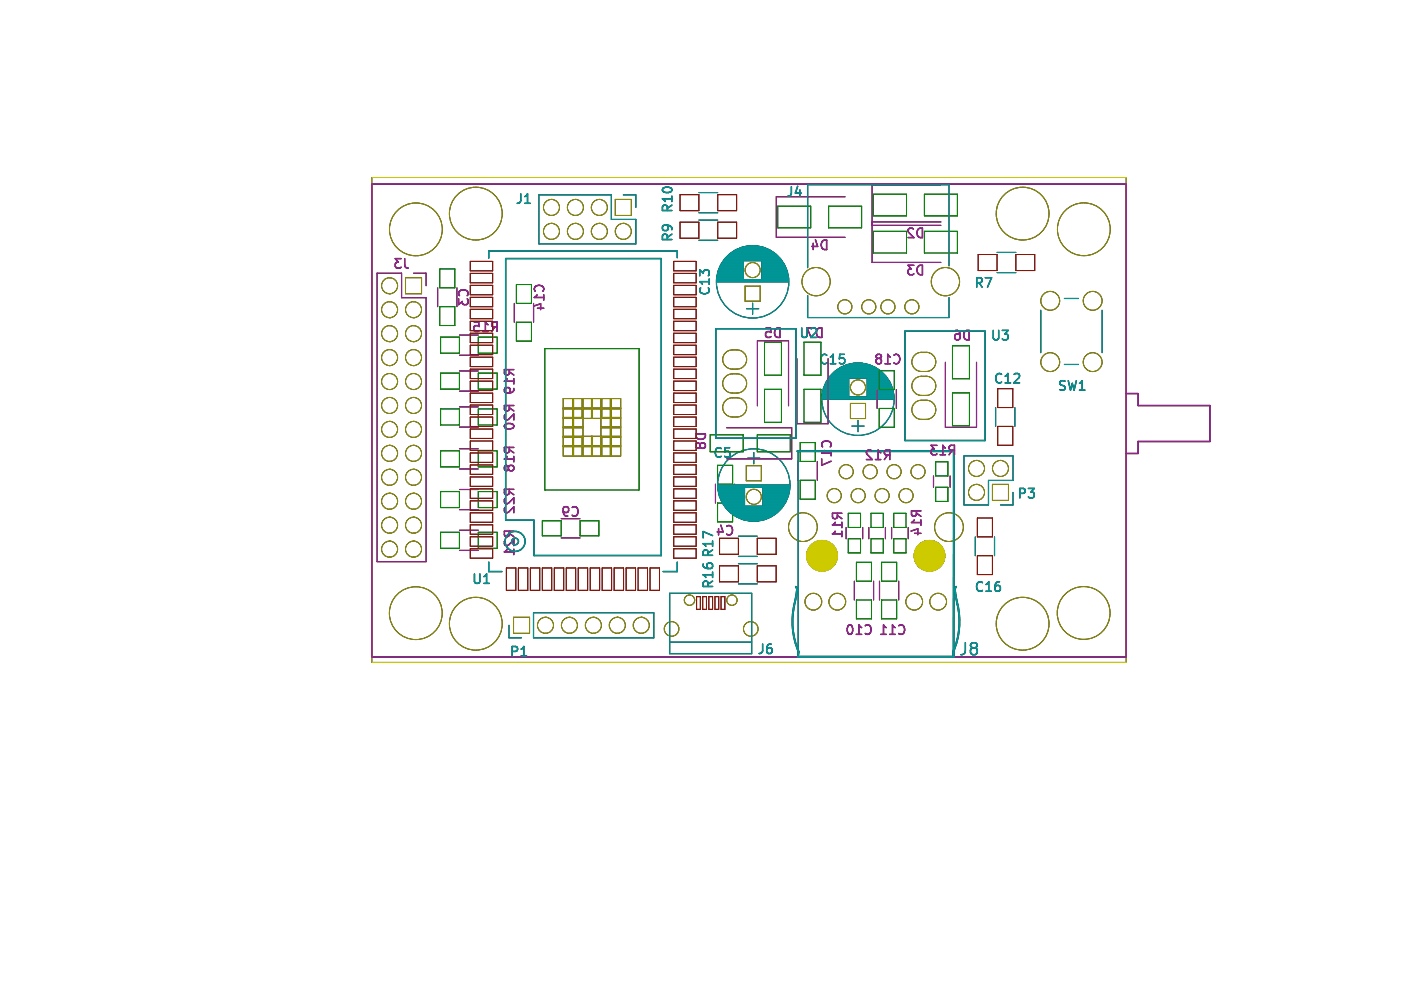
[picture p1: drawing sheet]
<svg xmlns="http://www.w3.org/2000/svg" width="297mm" height="210mm" viewBox="0 0 297 210" stroke-linecap="round" stroke-linejoin="round" font-family="sans-serif">
<g fill="none" stroke="#000" stroke-width=".21">
<path d="M78.8 37.6h160v102.8h-160zM82.6 58.9a1.7 1.7 0 0 0-1.7 1.7 1.7 1.7 0 0 0 1.7 1.7M82.6 58.9h.1M82.6 58.9a1.7 1.7 0 0 1 1.7 1.7 1.7 1.7 0 0 1-1.7 1.7M86 58.9h3.4v3.4h-3.4zM93.2 57h3.2v4h-3.2zM99.7 58h4.8v2h-4.8zM99.7 55.4h4.8v2h-4.8zM116.9 45.7h.1M116.9 42.3a1.7 1.7 0 0 0-1.7 1.7 1.7 1.7 0 0 0 1.7 1.7M116.9 42.3h.1M116.9 42.3a1.7 1.7 0 0 1 1.7 1.7 1.7 1.7 0 0 1-1.7 1.7"/>
<path d="M116.9 50.8h.1M116.9 47.4a1.7 1.7 0 0 0-1.7 1.7 1.7 1.7 0 0 0 1.7 1.7M116.9 47.4h.1M116.9 47.4a1.7 1.7 0 0 1 1.7 1.7 1.7 1.7 0 0 1-1.7 1.7M122 45.7h.1M122 42.3a1.7 1.7 0 0 0-1.7 1.7 1.7 1.7 0 0 0 1.7 1.7M122 42.3h.1M122 42.3a1.7 1.7 0 0 1 1.7 1.7 1.7 1.7 0 0 1-1.7 1.7M122 50.8h.1M122 47.4a1.7 1.7 0 0 0-1.7 1.7 1.7 1.7 0 0 0 1.7 1.7M122 47.4h.1M122 47.4a1.7 1.7 0 0 1 1.7 1.7 1.7 1.7 0 0 1-1.7 1.7"/>
<path d="M127.1 45.7h.1M127.1 42.3a1.7 1.7 0 0 0-1.7 1.7 1.7 1.7 0 0 0 1.7 1.7M127.1 42.3h.1M127.1 42.3a1.7 1.7 0 0 1 1.7 1.7 1.7 1.7 0 0 1-1.7 1.7M127.1 50.8h.1M127.1 47.4a1.7 1.7 0 0 0-1.7 1.7 1.7 1.7 0 0 0 1.7 1.7M127.1 47.4h.1M127.1 47.4a1.7 1.7 0 0 1 1.7 1.7 1.7 1.7 0 0 1-1.7 1.7M130.5 42.3h3.4v3.4h-3.4zM132.2 50.8h.1M132.2 47.4a1.7 1.7 0 0 0-1.7 1.7 1.7 1.7 0 0 0 1.7 1.7M132.2 47.4h.1"/>
<path d="M132.2 47.4a1.7 1.7 0 0 1 1.7 1.7 1.7 1.7 0 0 1-1.7 1.7M142.8 55.4h4.8v2h-4.8zM142.8 58h4.8v2h-4.8zM144.2 41.3h4v3.4h-4zM144.2 47.1h4v3.4h-4zM152.2 47.1h4v3.4h-4zM152.2 41.3h4v3.4h-4zM164.9 43.7h7v4.6h-7zM175.7 43.7h7v4.6h-7zM185.2 41.2h7v4.6h-7zM185.2 49h7v4.6h-7zM196 41.2h7v4.6h-7z"/>
<path d="M196 49h7v4.6h-7zM207.4 54h4v3.4h-4zM215.4 54h4v3.4h-4zM82.6 62.3h.1M82.6 67.4h.1M82.6 64a1.7 1.7 0 0 0-1.7 1.7 1.7 1.7 0 0 0 1.7 1.7M82.6 64h.1M82.6 64a1.7 1.7 0 0 1 1.7 1.7 1.7 1.7 0 0 1-1.7 1.7M82.6 72.4h.1M82.6 69a1.7 1.7 0 0 0-1.7 1.7 1.7 1.7 0 0 0 1.7 1.7M82.6 69h.1M82.6 69a1.7 1.7 0 0 1 1.7 1.7 1.7 1.7 0 0 1-1.7 1.7"/>
<path d="M82.6 77.5h.1M82.6 74.1a1.7 1.7 0 0 0-1.7 1.7 1.7 1.7 0 0 0 1.7 1.7M82.6 74.1h.1M82.6 74.1a1.7 1.7 0 0 1 1.7 1.7 1.7 1.7 0 0 1-1.7 1.7M82.6 79.2a1.7 1.7 0 0 0-1.7 1.7 1.7 1.7 0 0 0 1.7 1.7M82.6 79.2h.1M82.6 79.2a1.7 1.7 0 0 1 1.7 1.7 1.7 1.7 0 0 1-1.7 1.7M87.7 67.4h.1M87.7 64a1.7 1.7 0 0 0-1.7 1.7 1.7 1.7 0 0 0 1.7 1.7M87.7 64h.1M87.7 64a1.7 1.7 0 0 1 1.7 1.7 1.7 1.7 0 0 1-1.7 1.7M87.7 72.4h.1"/>
<path d="M87.7 69a1.7 1.7 0 0 0-1.7 1.7 1.7 1.7 0 0 0 1.7 1.7M87.7 69h.1M87.7 69a1.7 1.7 0 0 1 1.7 1.7 1.7 1.7 0 0 1-1.7 1.7M87.7 77.5h.1M87.7 74.1a1.7 1.7 0 0 0-1.7 1.7 1.7 1.7 0 0 0 1.7 1.7M87.7 74.1h.1M87.7 74.1a1.7 1.7 0 0 1 1.7 1.7 1.7 1.7 0 0 1-1.7 1.7M87.7 79.2a1.7 1.7 0 0 0-1.7 1.7 1.7 1.7 0 0 0 1.7 1.7M87.7 79.2h.1M87.7 79.2a1.7 1.7 0 0 1 1.7 1.7 1.7 1.7 0 0 1-1.7 1.7M93.2 65h3.2v4h-3.2zM93.4 71.5h4v3.4h-4z"/>
<path d="M93.4 79.1h4v3.4h-4zM99.7 63h4.8v2h-4.8zM99.7 78.3h4.8v2h-4.8zM99.7 75.7h4.8v2h-4.8zM99.7 73.2h4.8v2h-4.8zM99.7 70.7h4.8v2h-4.8zM99.7 68.1h4.8v2h-4.8zM99.7 65.6h4.8v2h-4.8zM99.7 60.5h4.8v2h-4.8zM101.4 71.5h4v3.4h-4zM101.4 79.1h4v3.4h-4zM109.5 68.3h3.2v4h-3.2z"/>
<path d="M109.5 60.3h3.2v4h-3.2zM115.5 73.9h20v30h-20zM142.8 63h4.8v2h-4.8zM142.8 60.5h4.8v2h-4.8zM142.8 65.6h4.8v2h-4.8zM142.8 68.1h4.8v2h-4.8zM142.8 70.7h4.8v2h-4.8zM142.8 73.2h4.8v2h-4.8zM142.8 75.7h4.8v2h-4.8zM142.8 78.3h4.8v2h-4.8zM153.8 79.9a3.1 3.1 0 0 1 4.2 .4 2.03 2.03 0 0 1-1.7 3 2.31 2.31 0 0 1-3.1-2l.1-.5zM153.8 74.8a3.1 3.1 0 0 1 4.2 .4 2.03 2.03 0 0 1-1.7 3.1 2.31 2.31 0 0 1-3.1-2.1l.1-.5z"/>
<path d="M158 60.7h3.2v3.2h-3.2zM162.1 72.6h3.6v6.9h-3.6zM170.5 72.6h3.6v6.9h-3.6zM186.4 78.6h3.2v4h-3.2zM193.9 75.3a3.1 3.1 0 0 1 4.2 .4 2.03 2.03 0 0 1-1.7 3.1 2.31 2.31 0 0 1-3.1-2.1l.1-.5zM201.9 73.3h3.6v7h-3.6zM82.6 82.6h.1M82.6 87.7h.1M82.6 84.3a1.7 1.7 0 0 0-1.7 1.7 1.7 1.7 0 0 0 1.7 1.7M82.6 84.3h.1M82.6 84.3a1.7 1.7 0 0 1 1.7 1.7 1.7 1.7 0 0 1-1.7 1.7M82.6 92.7h.1"/>
<path d="M82.6 89.3a1.7 1.7 0 0 0-1.7 1.7 1.7 1.7 0 0 0 1.7 1.7M82.6 89.3h.1M82.6 89.3a1.7 1.7 0 0 1 1.7 1.7 1.7 1.7 0 0 1-1.7 1.7M82.6 97.8h.1M82.6 94.4a1.7 1.7 0 0 0-1.7 1.7 1.7 1.7 0 0 0 1.7 1.7M82.6 94.4h.1M82.6 94.4a1.7 1.7 0 0 1 1.7 1.7 1.7 1.7 0 0 1-1.7 1.7M82.6 99.5a1.7 1.7 0 0 0-1.7 1.7 1.7 1.7 0 0 0 1.7 1.7M82.6 99.5h.1M82.6 99.5a1.7 1.7 0 0 1 1.7 1.7 1.7 1.7 0 0 1-1.7 1.7M87.7 82.6h.1M87.7 87.7h.1"/>
<path d="M87.7 84.3a1.7 1.7 0 0 0-1.7 1.7 1.7 1.7 0 0 0 1.7 1.7M87.7 84.3h.1M87.7 84.3a1.7 1.7 0 0 1 1.7 1.7 1.7 1.7 0 0 1-1.7 1.7M87.7 92.7h.1M87.7 89.3a1.7 1.7 0 0 0-1.7 1.7 1.7 1.7 0 0 0 1.7 1.7M87.7 89.3h.1M87.7 89.3a1.7 1.7 0 0 1 1.7 1.7 1.7 1.7 0 0 1-1.7 1.7M87.7 97.8h.1M87.7 94.4a1.7 1.7 0 0 0-1.7 1.7 1.7 1.7 0 0 0 1.7 1.7M87.7 94.4h.1M87.7 94.4a1.7 1.7 0 0 1 1.7 1.7 1.7 1.7 0 0 1-1.7 1.7M87.7 99.5a1.7 1.7 0 0 0-1.7 1.7 1.7 1.7 0 0 0 1.7 1.7"/>
<path d="M87.7 99.5h.1M87.7 99.5a1.7 1.7 0 0 1 1.7 1.7 1.7 1.7 0 0 1-1.7 1.7M93.4 86.7h4v3.4h-4zM93.4 95.6h4v3.4h-4zM99.7 88.4h4.8v2h-4.8zM99.7 83.3h4.8v2h-4.8zM99.7 98.6h4.8v2h-4.8zM99.7 96h4.8v2h-4.8zM99.7 93.5h4.8v2h-4.8zM99.7 91h4.8v2h-4.8zM99.7 85.9h4.8v2h-4.8zM99.7 80.8h4.8v2h-4.8z"/>
<path d="M101.4 86.7h4v3.4h-4zM101.4 95.6h4v3.4h-4zM119.4 88.7h12.2M119.4 86.7h12.2M119.4 84.5h12.2v12.2h-12.2zM119.4 94.5h12.2M119.4 94.7h12.2M119.4 92.5h12.2M119.4 92.7h4.2M119.4 90.5h4.2M119.4 90.7h4.2M119.4 88.5h4.2"/>
<path d="M119.4 86.5h12.2M121.4 84.5v12.2M121.6 84.5v12.2M123.4 84.5v4.2M123.4 92.5v4.2M123.6 84.5v12.2M125.4 84.5v4.2M125.4 92.5v4.2M125.6 84.5v4.2M125.6 92.5v4.2M127.4 84.5v12.2M127.4 92.7h4.2"/>
<path d="M127.4 90.5h4.2M127.4 90.7h4.2M127.4 88.5h4.2M127.6 84.5v4.2M127.6 92.5v4.2M129.4 84.5v12.2M129.6 84.5v12.2M142.8 88.4h4.8v2h-4.8zM142.8 83.3h4.8v2h-4.8zM142.8 80.8h4.8v2h-4.8zM142.8 85.9h4.8v2h-4.8zM142.8 91h4.8v2h-4.8z"/>
<path d="M142.8 93.5h4.8v2h-4.8zM142.8 96h4.8v2h-4.8zM142.8 98.6h4.8v2h-4.8zM150.6 92.2h7v3.6h-7zM152.1 98.7h3.2v4h-3.2zM153.8 84.9a3.1 3.1 0 0 1 4.2 .5 2.03 2.03 0 0 1-1.7 3 2.31 2.31 0 0 1-3.1-2l.1-.6zM158.2 98.7h3.2v3.2h-3.2zM160.6 92.2h7v3.6h-7zM162.1 82.5h3.6v7h-3.6zM169.6 93.8h3.2v4h-3.2zM170.5 82.5h3.6v7h-3.6zM180.3 85.5h3.2v3.2h-3.2z"/>
<path d="M186.4 86.6h3.2v4h-3.2zM193.9 80.4a3.1 3.1 0 0 1 4.2 .4 2.03 2.03 0 0 1-1.7 3 2.31 2.31 0 0 1-3.1-2l.1-.5zM193.9 85.4a3.1 3.1 0 0 1 4.2 .5 2.03 2.03 0 0 1-1.7 3 2.31 2.31 0 0 1-3.1-2l.1-.6zM198.4 97.9h2.6v3h-2.6zM201.9 83.3h3.6v7h-3.6zM207 97.6a1.7 1.7 0 0 0-1.7 1.7 1.7 1.7 0 0 0 1.7 1.7M207 97.6h.1M207 97.6a1.7 1.7 0 0 1 1.7 1.7 1.7 1.7 0 0 1-1.7 1.7M211.5 82.4h3.2v4h-3.2zM211.5 90.4h3.2v4h-3.2zM212.1 97.6a1.7 1.7 0 0 0-1.7 1.7 1.7 1.7 0 0 0 1.7 1.7M212.1 97.6h.1"/>
<path d="M212.1 97.6a1.7 1.7 0 0 1 1.7 1.7 1.7 1.7 0 0 1-1.7 1.7M82.6 102.9h.1M82.6 108h.1M82.6 104.6a1.7 1.7 0 0 0-1.7 1.7 1.7 1.7 0 0 0 1.7 1.7M82.6 104.6h.1M82.6 104.6a1.7 1.7 0 0 1 1.7 1.7 1.7 1.7 0 0 1-1.7 1.7M82.6 113.1h.1M82.6 109.7a1.7 1.7 0 0 0-1.7 1.7 1.7 1.7 0 0 0 1.7 1.7M82.6 109.7h.1M82.6 109.7a1.7 1.7 0 0 1 1.7 1.7 1.7 1.7 0 0 1-1.7 1.7M82.6 118.1h.1M82.6 114.7a1.7 1.7 0 0 0-1.7 1.7 1.7 1.7 0 0 0 1.7 1.7"/>
<path d="M82.6 114.7h.1M82.6 114.7a1.7 1.7 0 0 1 1.7 1.7 1.7 1.7 0 0 1-1.7 1.7M87.7 102.9h.1M87.7 108h.1M87.7 104.6a1.7 1.7 0 0 0-1.7 1.7 1.7 1.7 0 0 0 1.7 1.7M87.7 104.6h.1M87.7 104.6a1.7 1.7 0 0 1 1.7 1.7 1.7 1.7 0 0 1-1.7 1.7M87.7 113.1h.1M87.7 109.7a1.7 1.7 0 0 0-1.7 1.7 1.7 1.7 0 0 0 1.7 1.7M87.7 109.7h.1M87.7 109.7a1.7 1.7 0 0 1 1.7 1.7 1.7 1.7 0 0 1-1.7 1.7M87.7 118.1h.1"/>
<path d="M87.7 114.7a1.7 1.7 0 0 0-1.7 1.7 1.7 1.7 0 0 0 1.7 1.7M87.7 114.7h.1M87.7 114.7a1.7 1.7 0 0 1 1.7 1.7 1.7 1.7 0 0 1-1.7 1.7M93.4 104.2h4v3.4h-4zM93.4 112.9h4v3.4h-4zM99.7 113.8h4.8v2h-4.8zM99.7 116.3h4.8v2h-4.8zM99.7 111.3h4.8v2h-4.8zM99.7 108.7h4.8v2h-4.8zM99.7 106.2h4.8v2h-4.8zM99.7 103.7h4.8v2h-4.8zM99.7 101.1h4.8v2h-4.8z"/>
<path d="M101.4 104.2h4v3.4h-4zM101.4 112.9h4v3.4h-4zM115 110.4h4v3.2h-4zM123 110.4h4v3.2h-4zM142.8 113.8h4.8v2h-4.8zM142.8 101.1h4.8v2h-4.8zM142.8 103.7h4.8v2h-4.8zM142.8 106.2h4.8v2h-4.8zM142.8 108.7h4.8v2h-4.8zM142.8 111.3h4.8v2h-4.8zM142.8 116.3h4.8v2h-4.8zM152.1 106.7h3.2v4h-3.2z"/>
<path d="M152.6 120h4v3.4h-4zM152.6 114.1h4v3.4h-4zM160.6 114.1h4v3.4h-4zM160.6 120h4v3.4h-4zM169.6 101.8h3.2v4h-3.2zM179.8 114.2h2.6v3h-2.6zM179.8 108.8h2.6v3h-2.6zM181.6 119.2h3.2v4h-3.2zM184.7 114.2h2.6v3h-2.6zM184.7 108.8h2.6v3h-2.6zM186.9 119.2h3.2v4h-3.2zM189.5 114.2h2.6v3h-2.6z"/>
<path d="M189.5 108.8h2.6v3h-2.6zM198.4 103.3h2.6v3h-2.6zM207 106.1h.1M207 102.7a1.7 1.7 0 0 0-1.7 1.7 1.7 1.7 0 0 0 1.7 1.7M207 102.7h.1M207 102.7a1.7 1.7 0 0 1 1.7 1.7 1.7 1.7 0 0 1-1.7 1.7M207 101h.1M207.2 109.8h3.2v4h-3.2zM207.2 117.8h3.2v4h-3.2zM210.4 102.7h3.4v3.4h-3.4zM212.1 101h.1M107.4 120.4h2v4.8h-2z"/>
<path d="M108.9 130.9h3.4v3.4h-3.4zM109.9 120.4h2v4.8h-2zM112.4 120.4h2v4.8h-2zM115 120.4h2v4.8h-2zM115.7 134.3h.1M115.7 130.9a1.7 1.7 0 0 0-1.7 1.7 1.7 1.7 0 0 0 1.7 1.7M115.7 130.9h.1M115.7 130.9a1.7 1.7 0 0 1 1.7 1.7 1.7 1.7 0 0 1-1.7 1.7M117.5 120.4h2v4.8h-2zM120.1 120.4h2v4.8h-2zM120.7 134.3h.1M120.7 130.9a1.7 1.7 0 0 0-1.7 1.7 1.7 1.7 0 0 0 1.7 1.7"/>
<path d="M120.7 130.9h.1M120.7 130.9a1.7 1.7 0 0 1 1.7 1.7 1.7 1.7 0 0 1-1.7 1.7M122.6 120.4h2v4.8h-2zM125.1 120.4h2v4.8h-2zM125.8 134.3h.1M125.8 130.9a1.7 1.7 0 0 0-1.7 1.7 1.7 1.7 0 0 0 1.7 1.7M125.8 130.9h.1M125.8 130.9a1.7 1.7 0 0 1 1.7 1.7 1.7 1.7 0 0 1-1.7 1.7M127.7 120.4h2v4.8h-2zM130.2 120.4h2v4.8h-2zM130.9 134.3h.1M130.9 130.9a1.7 1.7 0 0 0-1.7 1.7 1.7 1.7 0 0 0 1.7 1.7"/>
<path d="M130.9 130.9h.1M130.9 130.9a1.7 1.7 0 0 1 1.7 1.7 1.7 1.7 0 0 1-1.7 1.7M132.8 120.4h1.9v4.8h-1.9zM135.3 120.4h2v4.8h-2zM136 134.3h.1M136 130.9a1.7 1.7 0 0 0-1.7 1.7 1.7 1.7 0 0 0 1.7 1.7M136 130.9h.1M136 130.9a1.7 1.7 0 0 1 1.7 1.7 1.7 1.7 0 0 1-1.7 1.7M137.8 120.4h2v4.8h-2zM147.7 126.5h.8v2.7h-.8zM149 126.5h.8v2.7h-.8zM150.3 126.5h.8v2.7h-.8z"/>
<path d="M151.6 126.5h.8v2.7h-.8zM152.9 126.5h.8v2.7h-.8zM181.6 127.2h3.2v4h-3.2zM186.9 127.2h3.2v4h-3.2z"/>
<circle cx="88.2" cy="48.6" r="5.6"/>
<circle cx="100.9" cy="45.3" r="5.6"/>
<circle cx="159.6" cy="57.3" r="1.6"/>
<circle cx="173" cy="59.7" r="3"/>
<circle cx="200.4" cy="59.7" r="3"/>
<circle cx="216.8" cy="45.3" r="5.6"/>
<circle cx="229.8" cy="48.6" r="5.6"/>
<circle cx="179.1" cy="65.1" r="1.5"/>
<circle cx="184.2" cy="65.1" r="1.5"/>
<circle cx="188.3" cy="65.1" r="1.5"/>
<circle cx="193.3" cy="65.1" r="1.5"/>
<circle cx="222.7" cy="63.8" r="2"/>
<circle cx="222.7" cy="76.8" r="2"/>
<circle cx="231.7" cy="76.8" r="2"/>
<circle cx="231.7" cy="63.8" r="2"/>
<circle cx="181.9" cy="82.1" r="1.6"/>
<circle cx="159.8" cy="105.3" r="1.6"/>
<circle cx="170.2" cy="111.8" r="3"/>
<circle cx="174.3" cy="117.8" r="3.2"/>
<circle cx="176.9" cy="105.1" r="1.5"/>
<circle cx="179.4" cy="100" r="1.5"/>
<circle cx="181.9" cy="105.1" r="1.5"/>
<circle cx="184.5" cy="100" r="1.5"/>
<circle cx="187" cy="105.1" r="1.5"/>
<circle cx="189.6" cy="100" r="1.5"/>
<circle cx="192.1" cy="105.1" r="1.5"/>
<circle cx="194.6" cy="100" r="1.5"/>
<circle cx="197.1" cy="117.8" r="3.2"/>
<circle cx="201.2" cy="111.8" r="3"/>
<circle cx="88.2" cy="130" r="5.6"/>
<circle cx="100.9" cy="132.2" r="5.6"/>
<circle cx="142.4" cy="133.3" r="1.55"/>
<circle cx="146.2" cy="127.3" r="1.1"/>
<circle cx="155.2" cy="127.3" r="1.1"/>
<circle cx="159.2" cy="133.3" r="1.55"/>
<circle cx="172.4" cy="127.6" r="1.78"/>
<circle cx="177.5" cy="127.6" r="1.78"/>
<circle cx="193.8" cy="127.6" r="1.78"/>
<circle cx="198.9" cy="127.6" r="1.78"/>
<circle cx="216.8" cy="132.2" r="5.6"/>
<circle cx="229.8" cy="130" r="5.6"/>
</g>
<g fill="none" stroke="#000" stroke-width=".3">
<path d="M78.8 39h160v100.3h-160zM140.6 39.9l.6-.2 .9 .1 .3 .2 .1 .4a1.25 1.25 0 0 1-2 0zM167.8 39.6v1.4a.64 .64 0 0 1-.8 .6M169.1 39.5l-.5 1.4h1.3M85 54.8h-1.2l.7 .8-.6 .2v.8l.3 .2h.6l.2-.2M85.8 54.8v1.5a.64 .64 0 0 0 .8 .5M107.2 54.8h33v63h-27v-7.5h-6zM110.4 41.1v1.4a.64 .64 0 0 1-.7 .6M111.3 43.1h1.1M111.3 41.7l.5-.6v2M141.3 47.7l.4 .4v.4l-.4 .4h-.5l-.3-.2v-.6l.1-.3a1.32 1.32 0 0 1 1.9 .5v.4M141.5 44.6l-.1-.9-.3-.2-.5 .1-.1 .3v.7h2"/>
<path d="M141.5 50.8l-.1-1-.3-.2-.5 .1-.1 .3v.8h2M142.5 49.6l-1 .7M142.5 41.6v1.1M142.5 43.5l-1 .7M142.5 42.2h-2l.5 .5M143.6 53.2h-40v1.5M143.6 53.3v1.3M148.4 58.5v-1.3l.7 .7 .2-.6h.9l.2 .3v.6l-.2 .3M150.4 59.1v1.2M150.4 59.7h-2l.5 .6M169.6 40.3v1.3M172.4 51.6v1.3"/>
<path d="M172.9 50.8l.5 1.4h-1.3M174.3 51.2l.5-.3h.5v2a1.04 1.04 0 0 1-1.1-.5 1.04 1.04 0 0 1 .1-1.2zM193.7 48.6l-.3-.2h-.5l-.3 .2-.1 .3 .1 .3 1.2 1.2h-1.3M193.8 56.2h-1.3l.7 .8-.6 .2v.9l.3 .1h.6l.3-.1M194.6 48.7l.5-.3h.5v2a1.04 1.04 0 0 1-1.1-.5 1.04 1.04 0 0 1 .1-1.2zM194.8 56.3l.8-.1v2a1.05 1.05 0 0 1-1.2-.6 1.05 1.05 0 0 1 .4-1.3zM207.1 59.9l.9-.1 .2-.3-.1-.4-.2-.2h-.8v2M207.6 59.9l.6 1M208.9 58.9h1.3l-.8 2M97.2 63.4v1.2l.8-.7 .2 .6h.8l.2-.3v-.6l-.2-.2M97.4 62.7a.8 .8 0 0 1 0-1 .8 .8 0 0 1 1-.2 .75 .75 0 0 1 .7 .3 .75 .75 0 0 1-.1 .9M100.5 68.3h1l.1 .9-.3-.2-.7 .1-.2 .3 .1 .7 .3 .2h.5l.3-.2"/>
<path d="M102.3 70.3h1.2M103.5 68.8l-.6-.5v2M104.9 69.3l-.7 1M105.4 69.3l-1-.1-.2-.3 .1-.4 .3-.2h.8v2M108 78.4l-.1 .9-.3 .2-.5-.1-.2-.3v-.7h2M108 78.8l.9 .7M113.2 64.9l1.4-.5v1.2M113.5 61.7a.8 .8 0 0 1 0-1 .8 .8 0 0 1 .9-.2 .75 .75 0 0 1 .8 .4 .75 .75 0 0 1-.1 .8M113.9 62.5l-.6 .6h2M114 65.4h1.3M115.3 62.5v1.1M148.6 61a.8 .8 0 0 0-.1 1 .8 .8 0 0 0 1 .3 .75 .75 0 0 0 .8-.4 .75 .75 0 0 0-.1-.9"/>
<path d="M151.8 69.7h17v23.2h-17zM162.4 69.5h1l.1 1-.3-.2-.7 .1-.2 .3 .1 .7 .3 .1h.5l.3-.1M164.6 69.6l.8-.1v2a1.05 1.05 0 0 1-1.2-.6 1.05 1.05 0 0 1 .4-1.3zM170 69.5v1.7l.4 .3h.3l.4-.3v-1.7M171.1 69.5l1.8 .1 .2 .3-.1 .5-1.1 1.1h1.2M171.1 69.5l.9 2M172.3 69.5l-.3 .2M173.3 69.8l.5-.3h.4v2a1.04 1.04 0 0 1-1-.5 1.04 1.04 0 0 1 .1-1.2zM175.3 75.3a.8 .8 0 0 0-1 0 .8 .8 0 0 0-.2 1 .75 .75 0 0 0 .3 .7 .75 .75 0 0 0 .9-.1M176.1 77.1h1.1M176.1 75.7l.5-.6v2M179 75.1h-.9l-.1 1 .2-.2 .7 .1 .2 .3-.1 .6-.3 .2h-.5l-.2-.2"/>
<path d="M186.1 76l-.4 .4 .1 .5 .3 .2h.4l.4-.4-.1-.5-.3-.2M186.1 76l-.4-.4 .4-.5 .6 .1 .2 .3-.4 .5M186.1 76h.4M187.6 77.1h1.2M188.8 75.7l-.6-.6v2M189.5 75.3a.8 .8 0 0 1 1 0 .8 .8 0 0 1 .3 1 .75 .75 0 0 1-.4 .7 .75 .75 0 0 1-.9-.1M191.9 70.2h17v23.2h-17zM202.6 70.1a.79 .79 0 0 1 1 .8v.8l-.2 .3-.6 .1-.3-.2-.1-.7 .2-.3 .6-.1 .4 .4M204.5 70.3l.5-.2h.5v2a1.04 1.04 0 0 1-1.1-.6 1.04 1.04 0 0 1 .1-1.2zM210.6 70.1v1.6l.4 .4h.4l.3-.4v-1.6M212.4 79.4a.8 .8 0 0 0-1 0 .8 .8 0 0 0-.3 .9 .75 .75 0 0 0 .4 .8 .75 .75 0 0 0 .9-.1M212.5 70.1h1.2l-.6 .7 .5 .2v.9l-.2 .2h-.6l-.3-.2"/>
<path d="M213.1 79.8l.6-.6v2M215 79.4l.3-.2h.5l.3 .2 .1 .4-.1 .2-1.2 1.2h1.3M107.1 87.9l-.2 .3v.4l.2 .3 .4 .1 .3-.1 1.1-1.1v1.2M107.1 90l.6-.2 .9 .1 .2 .2 .1 .4a1.25 1.25 0 0 1-2 0zM107.5 96.8l-.6 .5h2M107.5 80.3l-.6 .5h2M107.8 99.1l.4-.4h.4l.3 .4v.3l-.3 .4-.6-.1-.2-.3M107.8 99.1l-.4-.4-.5 .4v.3l.4 .4 .5-.4M107.8 99.1v.3M108 86l-.1 .9-.3 .2-.5-.1-.2-.3v-.7h2M108 95.3l.9 .7M108 94.9l-.1 .9-.3 .2-.5-.1-.2-.3v-.7h2"/>
<path d="M108 86.5l.9 .6M108.9 82.4a.79 .79 0 0 1-.8 .9h-.8l-.3-.2-.1-.5 .2-.3 .7-.1 .3 .2 .1 .5-.4 .4M108.9 80.3v1.1M108.9 96.8v1.1M147.6 92h2a1.01 1.01 0 0 1-1 1.2 1.01 1.01 0 0 1-1-1.2zM148.4 94.3l-.4-.4-.4 .4 .1 .6 .2 .2 .5-.4M148.4 94.3l.4-.4 .6 .1 .2 .3v.4l-.4 .4-.6-.1-.2-.3M148.4 94.3v.4M152.9 95.1a.8 .8 0 0 0-1 0 .8 .8 0 0 0-.2 1 .75 .75 0 0 0 .3 .7 .75 .75 0 0 0 .9-.1M154.7 94.9h-1v1l.2-.2 .7 .1 .2 .3-.1 .6-.3 .2h-.5l-.2-.2M174.2 97.3v1.3l2-.8M174.4 94.7a.8 .8 0 0 1 0-1 .8 .8 0 0 1 1-.2 .75 .75 0 0 1 .7 .4 .75 .75 0 0 1-.1 .8"/>
<path d="M174.8 95.5l-.6 .6h2M176.2 95.5v1.1M184.8 95.6l-.2-.2h-.5l-.3 .2-.1 .4 .1 .3 1.1 1.1h-1.2M185.6 97.4h1.1M186.7 96l-.5-.6v2M188.2 96.5l-.7 .9M188.7 96.5l-1-.1-.2-.3 .1-.5 .3-.2h.8v2M198.6 94.4h-1.2l.7 .8-.6 .2v.8l.3 .2h.6l.2-.2M199.3 96.4h1.2M200.5 95l-.6-.6v2M201.9 95.5l-.7 .9M202.4 95.5l-1-.1-.2-.3 .1-.5 .3-.2h.8v2"/>
<path d="M213.1 81.2h1.2M225.8 80.8l-.7-.1-.4 .4 .2 .5 .8 .4v.5l-.3 .2-.7-.1M226.5 80.7l.5 2 .3-1.4 .4 1.4 .5-2M228.9 82.7h1.1M228.9 81.3l.5-.6v2M238.8 83.5h2.5v2.5h15.2v7.6h-15.2v2.5h-2.5M103.6 119.2v2h2.8M107.1 114.5l-.2 .3v.5l.2 .3 .4 .1 .3-.1 1.1-1.2v1.3M107.1 105.7l-.2 .2v.5l.2 .3 .4 .1 .3-.1 1.1-1.1v1.2M107.1 107.6l-.2 .2v.5l.2 .3 .4 .1 .3-.1 1.1-1.1v1.2M107.5 116.4l-.6 .6h2M108 103.8l-.1 .9-.3 .2-.5-.1-.2-.3v-.7h2"/>
<path d="M108 112.6l-.1 1-.3 .2-.5-.1-.2-.3v-.8h2M108 113.1l.9 .7M108 104.2l.9 .7M108.9 116.4v1.2M119.4 108.3l.4 .4h.4l.4-.4v-.5l-.2-.3-.6-.1-.3 .2a1.32 1.32 0 0 0 .5 1.8h.4M121.3 107.6a.8 .8 0 0 1 1 0 .8 .8 0 0 1 .3 1 .75 .75 0 0 1-.4 .7 .75 .75 0 0 1-.9-.1M143.6 119.2v2h-3M149.1 119.6a.79 .79 0 0 0 .8 .9h.8l.3-.2 .1-.5-.2-.3-.7-.1-.3 .2-.1 .6 .4 .3M150.1 117.7l-.1-.9-.3-.2-.4 .1-.2 .3v.7h2M151.1 113.6l-2-.9v1.3M151.1 114.7v1.1M151.1 116.6l-1 .7"/>
<path d="M151.1 115.3h-2l.6 .5M152.4 112.1v1.3M152.8 111.3l.5 1.5h-1.2M154.1 111.6a.8 .8 0 0 1 1 0 .8 .8 0 0 1 .2 1 .75 .75 0 0 1-.4 .7 .75 .75 0 0 1-.8-.1M177.1 110.7l-.6 .6h2M177.1 112.6l-.6 .6h2M177.5 109.3l1 .7M177.5 108.8v1l-.3 .2-.5-.1-.2-.3v-.8h2M178.5 110.7v1.2M178.5 112.6v1.2M193.2 112.6l1.4-.5v1.3M193.8 110.2l-.5 .6h2"/>
<path d="M193.9 113.1h1.4M194.3 108.8l1 .7M194.3 108.3l-.1 1-.3 .2-.5-.1-.1-.3v-.8h2M195.3 110.2v1.2M216.2 104.6l1-.1 .2-.3-.1-.4-.3-.2h-.8v2M218 103.6h1.3l-.7 .7 .6 .2v.9l-.3 .2h-.6l-.3-.2M100.6 121.7v1.6l.4 .4h.4l.3-.4v-1.6M102.6 123.7h1.1M102.6 122.3l.6-.6v2M108.6 138.1l.9-.1 .2-.3-.1-.4-.2-.2h-.8v2M110.5 139.1h1.1M110.5 137.6l.6-.5v2"/>
<path d="M150.1 124.3l-.1-.9-.3-.2-.4 .1-.2 .3v.7h2M151.1 123.2l-1 .7M151.1 121.3v1.1M151.1 121.9h-2l.6 .5M161.7 136.6v1.4a.64 .64 0 0 1-.8 .6M163.5 136.6a.79 .79 0 0 0-.9 .8v.8l.1 .3 .6 .1 .3-.2 .1-.7-.2-.3-.6-.1-.3 .4M179.8 132.7l.5-.2a1.25 1.25 0 0 1 0 2l-.4-.1-.2-.3-.1-.8zM181.5 134.5h1.2M182.7 133.1l-.6-.6v2M183.4 132.7a.8 .8 0 0 1 1 0 .8 .8 0 0 1 .3 .9 .75 .75 0 0 1-.4 .8 .75 .75 0 0 1-.9-.1M186.7 134.5h1.2M187.9 133.1l-.6-.6v2"/>
<path d="M188.7 134.5h1.1M189.8 133.1l-.6-.6v2M190.6 132.7a.8 .8 0 0 1 .9 0 .8 .8 0 0 1 .3 .9 .75 .75 0 0 1-.4 .8 .75 .75 0 0 1-.8-.1M204.7 136.3v1.8a.82 .82 0 0 1-1 .7M206.2 137.4h.5M206.2 137.4l-.4 .4v.5l.4 .5h.5l.5-.5-.1-.7-.4-.2M206.2 137.4l-.2-.2a.53 .53 0 0 1-.2-.5 .53 .53 0 0 1 .4-.4l.8 .1a.53 .53 0 0 1 .2 .6 .53 .53 0 0 1-.5 .4M208.3 123.6a.8 .8 0 0 0-1-.1 .8 .8 0 0 0-.2 1 .75 .75 0 0 0 .3 .8 .75 .75 0 0 0 .9-.1M209.1 125.4h1.1M209.1 123.9l.5-.5v2M211.9 123.4a.79 .79 0 0 0-.9 .8v.8l.2 .3 .5 .1 .3-.2 .1-.7-.2-.3-.6-.1-.3 .4"/>
<circle cx="109.2" cy="114.8" r="2.12"/>
<circle cx="109.2" cy="114.8" r=".71"/>
</g>
<g fill="none" stroke="#000" stroke-width=".24">
<path d="M184.9 39.2v16.4h14.6M79.9 57.9h5.2v5.2h5.2v56h-10.4zM87.7 57.9h2.6v2.7M114.3 41.3h15.3v5.2h5.2v5.2h-20.5zM132.2 41.3h2.6v2.7M148.2 50.9h4M148.2 46.7h4M148.2 45.1h4M148.2 40.8h4M152 59.8h15.2M152 59.7h15.2M152 59.6h15.2"/>
<path d="M152 59.5h15.2M152 59.4h15.2M152 59.3h15.2M152 59.2h5.6M152 59.1h5.6M152 59h5.6M152 58.9h5.6M152 58.8h5.6M152 58.7h5.6M152.1 58.6h5.5M152.1 58.5h5.5M152.1 58.4h5.5"/>
<path d="M152.1 58.3h5.5M152.1 58.2h5.5M152.2 58.1h5.4M152.2 58h5.4M152.2 57.9h5.4M152.2 57.8h5.4M152.3 57.7h5.3M152.3 57.6h5.3M152.3 57.5h5.3M152.3 57.4h5.3M152.4 57.4h5.2M152.4 57.3h5.2"/>
<path d="M152.4 57.2h5.2M152.4 57.1h5.2M152.5 57h5.1M152.5 56.9h5.1M152.6 56.8h5M152.6 56.7h5M152.6 56.6h5M152.7 56.6h4.9M152.7 56.5h4.9M152.7 56.4h4.9M152.8 56.3h4.8M152.8 56.2h4.8"/>
<path d="M152.9 56.2h4.7M152.9 56.1h4.7M153 56h4.6M153 55.9h4.6M153 55.8h4.6M153.1 55.8h4.5M153.1 55.7h4.5M153.2 55.6h4.4M153.2 55.5h4.4M153.3 55.4h4.3M153.4 55.4h4.2M153.4 55.3h12.3"/>
<path d="M153.5 55.2h12.2M153.5 55.1h12.1M153.6 55h11.9M153.7 55h11.8M153.7 54.9h11.7M153.8 54.8h11.6M153.9 54.7h11.4M153.9 54.6h11.3M154 54.6h11.1M154.1 54.5h11M154.2 54.4h10.8M154.2 54.3h10.7"/>
<path d="M154.3 54.2h10.5M154.4 54.2h10.3M154.5 54.1h10.2M154.6 54h10M154.7 53.9h9.8M154.8 53.8h9.6M154.9 53.8h9.4M155 53.7h9.2M155.1 53.6h9M155.2 53.5h8.8M155.3 53.4h8.6M155.4 53.4h8.3"/>
<path d="M155.5 53.3h8.1M155.7 53.2h7.8M155.8 53.1h7.5M155.9 53h7.3M156.1 53h7M156.2 52.9h6.7M156.4 52.8h6.3M156.6 52.7h6M156.8 52.6h5.6M157 52.6h5.2M157.2 52.5h4.7M157.5 52.4h4.2"/>
<path d="M157.7 52.3h3.7M158.1 52.2h2.9M158.5 52.2h2.1M161.5 59.2h5.6M161.5 59.1h5.6M161.5 59h5.6M161.5 58.9h5.6M161.5 58.8h5.6M161.5 58.7h5.6M161.5 58.6h5.6M161.5 58.5h5.6M161.5 58.4h5.5"/>
<path d="M161.5 58.3h5.5M161.5 58.2h5.5M161.5 58.1h5.5M161.5 58h5.5M161.5 57.9h5.4M161.5 57.8h5.4M161.5 57.7h5.4M161.5 57.6h5.4M161.5 57.5h5.3M161.5 57.4h5.3M161.5 57.3h5.3M161.5 57.2h5.2"/>
<path d="M161.5 57.1h5.2M161.5 57h5.2M161.5 57h5.1M161.5 56.9h5.1M161.5 56.8h5.1M161.5 56.7h5M161.5 56.6h5M161.5 56.5h4.9M161.5 56.4h4.9M161.5 56.3h4.9M161.5 56.2h4.8M161.5 56.1h4.7"/>
<path d="M161.5 56h4.7M161.5 55.9h4.6M161.5 55.8h4.6M161.5 55.8h4.5M161.5 55.7h4.5M161.5 55.6h4.4M161.5 55.5h4.4M161.5 55.4h4.3M179.2 41.7h-14.6v8.6h14.6M184.9 47.8h14.6M184.9 47h14.6M201.2 56.4v-17.2h-30v17.6"/>
<path d="M211.4 57.8h4M211.4 53.5h4M92.8 61v4M96.9 61v4M97.4 78.7h4M97.4 71h4M97.4 75.3h4M109 64.3v4M113.1 64.3v4M158.3 65.5h2.6M159.6 64.3v2.4M169 76v13.8h6.6v-13.8"/>
<path d="M171.2 62.7v4.6h30v-4.2M175.9 79.9h12M176 79.8h11.8M176.1 79.8h11.7M176.1 79.7h11.6M176.2 79.6h11.4M176.3 79.5h11.3M176.3 79.4h11.2M176.4 79.4h11M176.5 79.3h10.8M176.6 79.2h10.6M176.7 79.1h10.5"/>
<path d="M176.7 79h10.4M176.8 79h10.2M176.9 78.9h10M177 78.8h9.8M177.1 78.7h9.6M177.2 78.6h9.4M177.3 78.6h9.2M177.4 78.5h9M177.5 78.4h8.8M177.6 78.3h8.6M177.7 78.2h8.4M177.9 78.2h8.1"/>
<path d="M178 78.1h7.8M178.1 78h7.6M178.3 77.9h7.2M178.4 77.8h7M178.6 77.8h6.6M178.7 77.7h6.4M178.9 77.6h6M179.1 77.5h5.6M179.3 77.4h5.2M179.5 77.4h4.8M179.8 77.3h4.2M180.1 77.2h3.6"/>
<path d="M180.4 77.1h3M180.9 77h2M200.4 76.8v13.8h6.6v-13.8M220.7 65.8v9M225.7 77.3h3M225.7 63.3h3M233.7 65.8v9M97.4 82.9h4M97.4 99.4h4M97.4 95.2h4M97.4 90.5h4M97.4 86.3h4"/>
<path d="M154.1 90.7h13.8v6.6h-13.8M158.5 97.1h2.6M159.8 95.9v2.4M160.6 86v-13.7h6.6v13.7M169.2 97.8v4M173.3 97.8v4M174.3 84.6h15.2M174.3 84.5h15.2M174.3 84.4h15.2M174.3 84.3h15.2M174.3 84.2h15.2M174.3 84.1h5.7"/>
<path d="M174.3 84h5.7M174.3 83.9h5.7M174.4 83.8h5.6M174.4 83.7h5.6M174.4 83.6h5.6M174.4 83.5h5.6M174.4 83.4h5.6M174.4 83.3h5.6M174.4 83.2h5.6M174.5 83.1h5.5M174.5 83h5.5M174.5 82.9h5.5"/>
<path d="M174.5 82.8h5.5M174.6 82.7h5.4M174.6 82.6h5.4M174.6 82.5h5.4M174.6 82.4h5.4M174.7 82.3h5.3M174.7 82.2h5.3M174.8 82.1h5.2M174.8 82h5.2M174.8 81.9h5.2M174.8 81.8h5.2M174.9 81.8h5.1"/>
<path d="M174.9 81.7h5.1M174.9 81.6h5.1M175 81.5h5M175 81.4h5M175.1 81.3h4.9M175.1 81.2h4.9M175.2 81.1h4.8M175.2 81h4.8M175.3 81h4.7M175.3 80.9h4.7M175.3 80.8h4.7M175.4 80.7h4.6"/>
<path d="M175.4 80.6h4.6M175.5 80.6h4.5M175.5 80.5h4.5M175.6 80.4h4.4M175.6 80.3h4.4M175.7 80.2h4.3M175.8 80.2h12.3M175.8 80.1h12.2M175.9 80h12M180.6 90.3h2.6M181.9 89.1v2.4M183.9 84.1h5.6"/>
<path d="M183.9 84h5.6M183.9 83.9h5.6M183.9 83.8h5.6M183.9 83.7h5.5M183.9 83.6h5.5M183.9 83.5h5.5M183.9 83.4h5.5M183.9 83.3h5.5M183.9 83.2h5.5M183.9 83.1h5.5M183.9 83h5.4M183.9 82.9h5.4"/>
<path d="M183.9 82.8h5.4M183.9 82.7h5.4M183.9 82.6h5.3M183.9 82.5h5.3M183.9 82.4h5.3M183.9 82.3h5.2M183.9 82.2h5.2M183.9 82.1h5.2M183.9 82h5.1M183.9 81.9h5.1M183.9 81.8h5.1M183.9 81.8h5"/>
<path d="M183.9 81.7h5M183.9 81.6h5M183.9 81.5h4.9M183.9 81.4h4.9M183.9 81.3h4.8M183.9 81.2h4.8M183.9 81.1h4.8M183.9 81h4.7M183.9 80.9h4.6M183.9 80.8h4.6M183.9 80.7h4.5M183.9 80.6h4.5"/>
<path d="M183.9 80.6h4.4M183.9 80.5h4.4M183.9 80.4h4.3M183.9 80.3h4.3M183.9 80.2h4.2M186 82.6v4M190 82.6v4M204.4 96.7h10.4v5.2h-5.2v5.2h-5.2zM211.1 86.4v4M215.2 86.4v4M97.4 103.8h4M97.4 112.4h4"/>
<path d="M97.4 116.7h4M97.4 108.1h4M119 110h4M119 114.1h4M151.7 102.7v4M152.2 102.8h15.2M152.2 102.9h15.2M152.2 103h15.2M152.2 103.1h15.2M152.2 103.2h15.2M152.2 103.3h15.2M152.2 103.4h5.7"/>
<path d="M152.3 103.5h5.6M152.3 103.6h5.6M152.3 103.7h5.6M152.3 103.8h5.6M152.3 103.9h5.6M152.3 104h5.6M152.3 104.1h5.6M152.3 104.2h5.6M152.4 104.3h5.5M152.4 104.4h5.5M152.4 104.5h5.5M152.4 104.6h5.5"/>
<path d="M152.5 104.7h5.4M152.5 104.8h5.4M152.5 104.9h5.4M152.5 105h5.4M152.6 105.1h5.3M152.6 105.2h5.3M152.6 105.3h5.3M152.7 105.4h5.2M152.7 105.5h5.2M152.7 105.6h5.2M152.8 105.6h5.1M152.8 105.7h5.1"/>
<path d="M152.8 105.8h5.1M152.9 105.9h5M152.9 106h5M153 106.1h4.9M153 106.2h4.9M153 106.3h4.9M153.1 106.4h4.8M153.2 106.5h4.7M153.2 106.6h4.7M153.3 106.7h4.6M153.3 106.8h4.6M153.4 106.9h4.5"/>
<path d="M153.5 107h4.4M153.5 107.1h4.4M153.6 107.2h4.3M153.7 107.3h12.3M153.7 107.4h12.2M153.8 107.5h12.1M153.8 107.6h12M153.9 107.6h11.8M154 107.7h11.7M154 107.8h11.6M154.1 107.9h11.4M154.2 108h11.3"/>
<path d="M154.3 108h11.1M154.3 108.1h11M154.4 108.2h10.8M154.5 108.3h10.7M154.6 108.4h10.5M154.7 108.4h10.3M154.7 108.5h10.2M154.8 108.6h10M154.9 108.7h9.8M155 108.8h9.6M155.1 108.8h9.4M155.2 108.9h9.2"/>
<path d="M155.3 109h9M155.4 109.1h8.8M155.5 109.2h8.6M155.7 109.2h8.3M155.8 102.7v4M155.8 109.3h8.1M155.9 109.4h7.8M156 109.5h7.6M156.2 109.6h7.3M156.3 109.6h7M156.5 109.7h6.7M156.6 119.5h4"/>
<path d="M156.6 113.7h4M156.6 118h4M156.7 109.8h6.3M156.8 109.9h6M157 110h5.6M157.2 110h5.2M157.5 110.1h4.7M157.7 110.2h4.2M158 110.3h3.6M158.3 110.4h3M158.8 110.4h2M161.8 103.4h5.6"/>
<path d="M161.8 103.5h5.6M161.8 103.6h5.6M161.8 103.7h5.6M161.8 103.8h5.6M161.8 103.9h5.5M161.8 104h5.5M161.8 104.1h5.5M161.8 104.2h5.5M161.8 104.3h5.5M161.8 104.4h5.5M161.8 104.5h5.4M161.8 104.6h5.4"/>
<path d="M161.8 104.7h5.4M161.8 104.8h5.4M161.8 104.9h5.3M161.8 105h5.3M161.8 105.1h5.3M161.8 105.2h5.3M161.8 105.2h5.2M161.8 105.3h5.2M161.8 105.4h5.2M161.8 105.5h5.2M161.8 105.6h5.1M161.8 105.7h5.1"/>
<path d="M161.8 105.8h5M161.8 105.9h5M161.8 106h5M161.8 106h4.9M161.8 106.1h4.9M161.8 106.2h4.8M161.8 106.3h4.8M161.8 106.4h4.8M161.8 106.4h4.7M161.8 106.5h4.7M161.8 106.6h4.6M161.8 106.7h4.6"/>
<path d="M161.8 106.8h4.5M161.8 106.9h4.4M161.8 107h4.4M161.8 107.1h4.3M161.8 107.2h4.3M161.8 107.2h4.2M179.4 111.8v2.4M182.9 111.8v2.4M184.2 111.8v2.4M187.7 111.8v2.4M189 111.8v2.4M192.6 111.8v2.4"/>
<path d="M197.9 100.9v2.4M201.4 100.9v2.4M206.8 113.8v4M210.9 113.8v4M214.8 104.4v2.7h-2.7M107.9 132.6v2.6h2.7M113.1 129.9h25.5v5.3h-25.5zM142 125.8h17.4v12.8h-17.4zM142 136.1h17.4M156.6 123.8h4M181.1 123.2v4M185.2 123.2v4"/>
<path d="M186.5 123.2v4M190.5 123.2v4"/>
<circle cx="159.6" cy="59.8" r="7.7"/>
<circle cx="181.9" cy="84.6" r="7.7"/>
<circle cx="159.8" cy="102.8" r="7.7"/>
</g>
<g fill="#cdca00" stroke="#cdca00" stroke-width=".21">
<circle cx="174.3" cy="117.8" r="3.2"/>
<circle cx="197.1" cy="117.8" r="3.2"/>
</g>
<path d="M169 95.7h33.2v43.5M168.4 128.2a16.2 16.2 0 0 0 .9 10l-.1 1h33M168.7 124.4l.3 .7M169 125.1l-.6 3M202.5 125.2l.2 1.5a17.3 17.3 0 0 1-.6 11.5l.1 1M202.7 124.4l-.2 .7" fill="none" stroke="#000" stroke-width=".41"/>
<path d="M169.2 95.6v43.6" fill="none" stroke="#000" stroke-width=".25"/>
<path d="M78.8 37.6h160v102.8h-160z" fill="none" stroke="#cdca00" stroke-width=".21"/>
<g fill="none" stroke="#009300" stroke-width=".21">
<path d="M93.2 57h3.2v4h-3.2zM164.9 43.7h7v4.6h-7zM175.7 43.7h7v4.6h-7zM185.2 41.2h7v4.6h-7zM185.2 49h7v4.6h-7zM196 41.2h7v4.6h-7zM196 49h7v4.6h-7zM93.2 65h3.2v4h-3.2zM93.4 71.5h4v3.4h-4zM93.4 79.1h4v3.4h-4zM101.4 71.5h4v3.4h-4zM101.4 79.1h4v3.4h-4z"/>
<path d="M109.5 68.3h3.2v4h-3.2zM109.5 60.3h3.2v4h-3.2zM115.5 73.9h20v30h-20zM162.1 72.6h3.6v6.9h-3.6zM170.5 72.6h3.6v6.9h-3.6zM186.4 78.6h3.2v4h-3.2zM201.9 73.3h3.6v7h-3.6zM93.4 86.7h4v3.4h-4zM93.4 95.6h4v3.4h-4zM101.4 86.7h4v3.4h-4zM101.4 95.6h4v3.4h-4zM150.6 92.2h7v3.6h-7z"/>
<path d="M152.1 98.7h3.2v4h-3.2zM160.6 92.2h7v3.6h-7zM162.1 82.5h3.6v7h-3.6zM169.6 93.8h3.2v4h-3.2zM170.5 82.5h3.6v7h-3.6zM186.4 86.6h3.2v4h-3.2zM198.4 97.9h2.6v3h-2.6zM201.9 83.3h3.6v7h-3.6zM93.4 104.2h4v3.4h-4zM93.4 112.9h4v3.4h-4zM101.4 104.2h4v3.4h-4zM101.4 112.9h4v3.4h-4z"/>
<path d="M115 110.4h4v3.2h-4zM123 110.4h4v3.2h-4zM152.1 106.7h3.2v4h-3.2zM169.6 101.8h3.2v4h-3.2zM179.8 114.2h2.6v3h-2.6zM179.8 108.8h2.6v3h-2.6zM181.6 119.2h3.2v4h-3.2zM184.7 114.2h2.6v3h-2.6zM184.7 108.8h2.6v3h-2.6zM186.9 119.2h3.2v4h-3.2zM189.5 114.2h2.6v3h-2.6zM189.5 108.8h2.6v3h-2.6z"/>
<path d="M198.4 103.3h2.6v3h-2.6zM181.6 127.2h3.2v4h-3.2zM186.9 127.2h3.2v4h-3.2z"/>
</g>
<g fill="none" stroke="#982296" stroke-width=".3">
<path d="M78.8 39h160v100.3h-160zM85 54.8h-1.2l.7 .8-.6 .2v.8l.3 .2h.6l.2-.2M85.8 54.8v1.5a.64 .64 0 0 0 .8 .5M172.4 51.6v1.3M172.9 50.8l.5 1.4h-1.3M174.3 51.2l.5-.3h.5v2a1.04 1.04 0 0 1-1.1-.5 1.04 1.04 0 0 1 .1-1.2zM193.7 48.6l-.3-.2h-.5l-.3 .2-.1 .3 .1 .3 1.2 1.2h-1.3M193.8 56.2h-1.3l.7 .8-.6 .2v.9l.3 .1h.6l.3-.1M194.6 48.7l.5-.3h.5v2a1.04 1.04 0 0 1-1.1-.5 1.04 1.04 0 0 1 .1-1.2zM194.8 56.3l.8-.1v2a1.05 1.05 0 0 1-1.2-.6 1.05 1.05 0 0 1 .4-1.3zM97.2 63.4v1.2l.8-.7 .2 .6h.8l.2-.3v-.6l-.2-.2M97.4 62.7a.8 .8 0 0 1 0-1 .8 .8 0 0 1 1-.2 .75 .75 0 0 1 .7 .3 .75 .75 0 0 1-.1 .9"/>
<path d="M100.5 68.3h1l.1 .9-.3-.2-.7 .1-.2 .3 .1 .7 .3 .2h.5l.3-.2M102.3 70.3h1.2M103.5 68.8l-.6-.5v2M104.9 69.3l-.7 1M105.4 69.3l-1-.1-.2-.3 .1-.4 .3-.2h.8v2M108 78.4l-.1 .9-.3 .2-.5-.1-.2-.3v-.7h2M108 78.8l.9 .7M113.2 64.9l1.4-.5v1.2M113.5 61.7a.8 .8 0 0 1 0-1 .8 .8 0 0 1 .9-.2 .75 .75 0 0 1 .8 .4 .75 .75 0 0 1-.1 .8M113.9 62.5l-.6 .6h2M114 65.4h1.3M115.3 62.5v1.1"/>
<path d="M162.4 69.5h1l.1 1-.3-.2-.7 .1-.2 .3 .1 .7 .3 .1h.5l.3-.1M164.6 69.6l.8-.1v2a1.05 1.05 0 0 1-1.2-.6 1.05 1.05 0 0 1 .4-1.3zM172.4 69.5h-1.3l.9 2M173.3 69.8l.5-.3h.4v2a1.04 1.04 0 0 1-1-.5 1.04 1.04 0 0 1 .1-1.2zM186.1 76l-.4 .4 .1 .5 .3 .2h.4l.4-.4-.1-.5-.3-.2M186.1 76l-.4-.4 .4-.5 .6 .1 .2 .3-.4 .5M186.1 76h.4M187.6 77.1h1.2M188.8 75.7l-.6-.6v2M189.5 75.3a.8 .8 0 0 1 1 0 .8 .8 0 0 1 .3 1 .75 .75 0 0 1-.4 .7 .75 .75 0 0 1-.9-.1M202.6 70.1a.79 .79 0 0 1 1 .8v.8l-.2 .3-.6 .1-.3-.2-.1-.7 .2-.3 .6-.1 .4 .4M204.5 70.3l.5-.2h.5v2a1.04 1.04 0 0 1-1.1-.6 1.04 1.04 0 0 1 .1-1.2z"/>
<path d="M107.1 87.9l-.2 .3v.4l.2 .3 .4 .1 .3-.1 1.1-1.1v1.2M107.1 90l.6-.2 .9 .1 .2 .2 .1 .4a1.25 1.25 0 0 1-2 0zM107.5 96.8l-.6 .5h2M107.5 80.3l-.6 .5h2M107.8 99.1l.4-.4h.4l.3 .4v.3l-.3 .4-.6-.1-.2-.3M107.8 99.1l-.4-.4-.5 .4v.3l.4 .4 .5-.4M107.8 99.1v.3M108 86l-.1 .9-.3 .2-.5-.1-.2-.3v-.7h2M108 95.3l.9 .7M108 94.9l-.1 .9-.3 .2-.5-.1-.2-.3v-.7h2M108 86.5l.9 .6M108.9 82.4a.79 .79 0 0 1-.8 .9h-.8l-.3-.2-.1-.5 .2-.3 .7-.1 .3 .2 .1 .5-.4 .4"/>
<path d="M108.9 80.3v1.1M108.9 96.8v1.1M147.6 92h2a1.01 1.01 0 0 1-1 1.2 1.01 1.01 0 0 1-1-1.2zM148.4 94.3l-.4-.4-.4 .4 .1 .6 .2 .2 .5-.4M148.4 94.3l.4-.4 .6 .1 .2 .3v.4l-.4 .4-.6-.1-.2-.3M148.4 94.3v.4M174.2 97.3v1.3l2-.8M174.4 94.7a.8 .8 0 0 1 0-1 .8 .8 0 0 1 1-.2 .75 .75 0 0 1 .7 .4 .75 .75 0 0 1-.1 .8M174.8 95.5l-.6 .6h2M176.2 95.5v1.1M184.8 95.6l-.2-.2h-.5l-.3 .2-.1 .4 .1 .3 1.1 1.1h-1.2M185.6 97.4h1.1"/>
<path d="M186.7 96l-.5-.6v2M188.2 96.5l-.7 .9M188.7 96.5l-1-.1-.2-.3 .1-.5 .3-.2h.8v2M198.6 94.4h-1.2l.7 .8-.6 .2v.8l.3 .2h.6l.2-.2M199.3 96.4h1.2M200.5 95l-.6-.6v2M201.9 95.5l-.7 .9M202.4 95.5l-1-.1-.2-.3 .1-.5 .3-.2h.8v2M238.8 83.5h2.5v2.5h15.2v7.6h-15.2v2.5h-2.5M107.1 105.7l-.2 .2v.5l.2 .3 .4 .1 .3-.1 1.1-1.1v1.2M107.1 107.6l-.2 .2v.5l.2 .3 .4 .1 .3-.1 1.1-1.1v1.2M107.1 114.5l-.2 .3v.5l.2 .3 .4 .1 .3-.1 1.1-1.2v1.3"/>
<path d="M107.5 116.4l-.6 .6h2M108 103.8l-.1 .9-.3 .2-.5-.1-.2-.3v-.7h2M108 112.6l-.1 1-.3 .2-.5-.1-.2-.3v-.8h2M108 113.1l.9 .7M108 104.2l.9 .7M108.9 116.4v1.2M119.4 108.3l.4 .4h.4l.4-.4v-.5l-.2-.3-.6-.1-.3 .2a1.32 1.32 0 0 0 .5 1.8h.4M121.3 107.6a.8 .8 0 0 1 1 0 .8 .8 0 0 1 .3 1 .75 .75 0 0 1-.4 .7 .75 .75 0 0 1-.9-.1M152.4 112.1v1.3M152.8 111.3l.5 1.5h-1.2M154.1 111.6a.8 .8 0 0 1 1 0 .8 .8 0 0 1 .2 1 .75 .75 0 0 1-.4 .7 .75 .75 0 0 1-.8-.1M177.1 110.7l-.6 .6h2"/>
<path d="M177.1 112.6l-.6 .6h2M177.5 109.3l1 .7M177.5 108.8v1l-.3 .2-.5-.1-.2-.3v-.8h2M178.5 110.7v1.2M178.5 112.6v1.2M193.2 112.6l1.4-.5v1.3M193.8 110.2l-.5 .6h2M193.9 113.1h1.4M194.3 108.8l1 .7M194.3 108.3l-.1 1-.3 .2-.5-.1-.1-.3v-.8h2M195.3 110.2v1.2M179.8 132.7l.5-.2a1.25 1.25 0 0 1 0 2l-.4-.1-.2-.3-.1-.8z"/>
<path d="M181.5 134.5h1.2M182.7 133.1l-.6-.6v2M183.4 132.7a.8 .8 0 0 1 1 0 .8 .8 0 0 1 .3 .9 .75 .75 0 0 1-.4 .8 .75 .75 0 0 1-.9-.1M186.7 134.5h1.2M187.9 133.1l-.6-.6v2M188.7 134.5h1.1M189.8 133.1l-.6-.6v2M190.6 132.7a.8 .8 0 0 1 .9 0 .8 .8 0 0 1 .3 .9 .75 .75 0 0 1-.4 .8 .75 .75 0 0 1-.8-.1"/>
</g>
<g fill="none" stroke="#982296" stroke-width=".24">
<path d="M199.5 39.2h-14.6v16.4h14.6M79.9 57.9h5.2v5.2h5.2v56h-10.4zM87.7 57.9h2.6v2.7M179.2 41.7h-14.6v8.6h14.6M184.9 47.8h14.6M184.9 47h14.6M92.8 61v4M96.9 61v4M97.4 71h4M97.4 75.3h4M97.4 78.7h4M109 64.3v4"/>
<path d="M113.1 64.3v4M169 76v13.8h6.6v-13.8M200.4 76.8v13.8h6.6v-13.8M97.4 99.4h4M97.4 95.2h4M97.4 82.9h4M97.4 90.5h4M97.4 86.3h4M154.1 90.7h13.8v6.6h-13.8M160.6 86v-13.7h6.6v13.7M169.2 97.8v4M173.3 97.8v4"/>
<path d="M186 82.6v4M190 82.6v4M97.4 112.4h4M97.4 116.7h4M97.4 103.8h4M97.4 108.1h4M119 110h4M119 114.1h4M151.7 102.7v4M155.8 102.7v4M179.4 111.8v2.4M182.9 111.8v2.4"/>
<path d="M184.2 111.8v2.4M187.7 111.8v2.4M189 111.8v2.4M192.6 111.8v2.4M197.9 100.9v2.4M201.4 100.9v2.4M181.1 123.2v4M185.2 123.2v4M186.5 123.2v4M190.5 123.2v4"/>
</g>
<g fill="none" stroke="#969400" stroke-width=".21">
<path d="M82.6 58.9a1.7 1.7 0 0 0-1.7 1.7 1.7 1.7 0 0 0 1.7 1.7M82.6 58.9h.1M82.6 58.9a1.7 1.7 0 0 1 1.7 1.7 1.7 1.7 0 0 1-1.7 1.7M86 58.9h3.4v3.4h-3.4zM116.9 45.7h.1M116.9 42.3a1.7 1.7 0 0 0-1.7 1.7 1.7 1.7 0 0 0 1.7 1.7M116.9 42.3h.1M116.9 42.3a1.7 1.7 0 0 1 1.7 1.7 1.7 1.7 0 0 1-1.7 1.7M116.9 50.8h.1M116.9 47.4a1.7 1.7 0 0 0-1.7 1.7 1.7 1.7 0 0 0 1.7 1.7M116.9 47.4h.1M116.9 47.4a1.7 1.7 0 0 1 1.7 1.7 1.7 1.7 0 0 1-1.7 1.7"/>
<path d="M122 45.7h.1M122 42.3a1.7 1.7 0 0 0-1.7 1.7 1.7 1.7 0 0 0 1.7 1.7M122 42.3h.1M122 42.3a1.7 1.7 0 0 1 1.7 1.7 1.7 1.7 0 0 1-1.7 1.7M122 50.8h.1M122 47.4a1.7 1.7 0 0 0-1.7 1.7 1.7 1.7 0 0 0 1.7 1.7M122 47.4h.1M122 47.4a1.7 1.7 0 0 1 1.7 1.7 1.7 1.7 0 0 1-1.7 1.7M127.1 45.7h.1M127.1 42.3a1.7 1.7 0 0 0-1.7 1.7 1.7 1.7 0 0 0 1.7 1.7M127.1 42.3h.1M127.1 42.3a1.7 1.7 0 0 1 1.7 1.7 1.7 1.7 0 0 1-1.7 1.7"/>
<path d="M127.1 50.8h.1M127.1 47.4a1.7 1.7 0 0 0-1.7 1.7 1.7 1.7 0 0 0 1.7 1.7M127.1 47.4h.1M127.1 47.4a1.7 1.7 0 0 1 1.7 1.7 1.7 1.7 0 0 1-1.7 1.7M130.5 42.3h3.4v3.4h-3.4zM132.2 50.8h.1M132.2 47.4a1.7 1.7 0 0 0-1.7 1.7 1.7 1.7 0 0 0 1.7 1.7M132.2 47.4h.1M132.2 47.4a1.7 1.7 0 0 1 1.7 1.7 1.7 1.7 0 0 1-1.7 1.7M82.6 62.3h.1M82.6 67.4h.1M82.6 64a1.7 1.7 0 0 0-1.7 1.7 1.7 1.7 0 0 0 1.7 1.7"/>
<path d="M82.6 64h.1M82.6 64a1.7 1.7 0 0 1 1.7 1.7 1.7 1.7 0 0 1-1.7 1.7M82.6 72.4h.1M82.6 69a1.7 1.7 0 0 0-1.7 1.7 1.7 1.7 0 0 0 1.7 1.7M82.6 69h.1M82.6 69a1.7 1.7 0 0 1 1.7 1.7 1.7 1.7 0 0 1-1.7 1.7M82.6 77.5h.1M82.6 74.1a1.7 1.7 0 0 0-1.7 1.7 1.7 1.7 0 0 0 1.7 1.7M82.6 74.1h.1M82.6 74.1a1.7 1.7 0 0 1 1.7 1.7 1.7 1.7 0 0 1-1.7 1.7M82.6 79.2a1.7 1.7 0 0 0-1.7 1.7 1.7 1.7 0 0 0 1.7 1.7M82.6 79.2h.1"/>
<path d="M82.6 79.2a1.7 1.7 0 0 1 1.7 1.7 1.7 1.7 0 0 1-1.7 1.7M87.7 67.4h.1M87.7 64a1.7 1.7 0 0 0-1.7 1.7 1.7 1.7 0 0 0 1.7 1.7M87.7 64h.1M87.7 64a1.7 1.7 0 0 1 1.7 1.7 1.7 1.7 0 0 1-1.7 1.7M87.7 72.4h.1M87.7 69a1.7 1.7 0 0 0-1.7 1.7 1.7 1.7 0 0 0 1.7 1.7M87.7 69h.1M87.7 69a1.7 1.7 0 0 1 1.7 1.7 1.7 1.7 0 0 1-1.7 1.7M87.7 77.5h.1M87.7 74.1a1.7 1.7 0 0 0-1.7 1.7 1.7 1.7 0 0 0 1.7 1.7M87.7 74.1h.1"/>
<path d="M87.7 74.1a1.7 1.7 0 0 1 1.7 1.7 1.7 1.7 0 0 1-1.7 1.7M87.7 79.2a1.7 1.7 0 0 0-1.7 1.7 1.7 1.7 0 0 0 1.7 1.7M87.7 79.2h.1M87.7 79.2a1.7 1.7 0 0 1 1.7 1.7 1.7 1.7 0 0 1-1.7 1.7M153.8 79.9a3.1 3.1 0 0 1 4.2 .4 2.03 2.03 0 0 1-1.7 3 2.31 2.31 0 0 1-3.1-2l.1-.5zM153.8 74.8a3.1 3.1 0 0 1 4.2 .4 2.03 2.03 0 0 1-1.7 3.1 2.31 2.31 0 0 1-3.1-2.1l.1-.5zM158 60.7h3.2v3.2h-3.2zM193.9 75.3a3.1 3.1 0 0 1 4.2 .4 2.03 2.03 0 0 1-1.7 3.1 2.31 2.31 0 0 1-3.1-2.1l.1-.5zM82.6 82.6h.1M82.6 87.7h.1M82.6 84.3a1.7 1.7 0 0 0-1.7 1.7 1.7 1.7 0 0 0 1.7 1.7M82.6 84.3h.1"/>
<path d="M82.6 84.3a1.7 1.7 0 0 1 1.7 1.7 1.7 1.7 0 0 1-1.7 1.7M82.6 92.7h.1M82.6 89.3a1.7 1.7 0 0 0-1.7 1.7 1.7 1.7 0 0 0 1.7 1.7M82.6 89.3h.1M82.6 89.3a1.7 1.7 0 0 1 1.7 1.7 1.7 1.7 0 0 1-1.7 1.7M82.6 97.8h.1M82.6 94.4a1.7 1.7 0 0 0-1.7 1.7 1.7 1.7 0 0 0 1.7 1.7M82.6 94.4h.1M82.6 94.4a1.7 1.7 0 0 1 1.7 1.7 1.7 1.7 0 0 1-1.7 1.7M82.6 99.5a1.7 1.7 0 0 0-1.7 1.7 1.7 1.7 0 0 0 1.7 1.7M82.6 99.5h.1M82.6 99.5a1.7 1.7 0 0 1 1.7 1.7 1.7 1.7 0 0 1-1.7 1.7"/>
<path d="M87.7 82.6h.1M87.7 87.7h.1M87.7 84.3a1.7 1.7 0 0 0-1.7 1.7 1.7 1.7 0 0 0 1.7 1.7M87.7 84.3h.1M87.7 84.3a1.7 1.7 0 0 1 1.7 1.7 1.7 1.7 0 0 1-1.7 1.7M87.7 92.7h.1M87.7 89.3a1.7 1.7 0 0 0-1.7 1.7 1.7 1.7 0 0 0 1.7 1.7M87.7 89.3h.1M87.7 89.3a1.7 1.7 0 0 1 1.7 1.7 1.7 1.7 0 0 1-1.7 1.7M87.7 97.8h.1M87.7 94.4a1.7 1.7 0 0 0-1.7 1.7 1.7 1.7 0 0 0 1.7 1.7M87.7 94.4h.1"/>
<path d="M87.7 94.4a1.7 1.7 0 0 1 1.7 1.7 1.7 1.7 0 0 1-1.7 1.7M87.7 99.5a1.7 1.7 0 0 0-1.7 1.7 1.7 1.7 0 0 0 1.7 1.7M87.7 99.5h.1M87.7 99.5a1.7 1.7 0 0 1 1.7 1.7 1.7 1.7 0 0 1-1.7 1.7M119.4 88.7h12.2M119.4 84.5h12.2v12.2h-12.2zM119.4 94.5h12.2M119.4 94.7h12.2M119.4 92.5h12.2M119.4 92.7h4.2M119.4 90.5h4.2M119.4 90.7h4.2"/>
<path d="M119.4 88.5h4.2M119.4 86.5h12.2M119.4 86.7h12.2M121.4 84.5v12.2M121.6 84.5v12.2M123.4 84.5v4.2M123.4 92.5v4.2M123.6 84.5v12.2M125.4 84.5v4.2M125.4 92.5v4.2M125.6 84.5v4.2M125.6 92.5v4.2"/>
<path d="M127.4 84.5v12.2M127.4 92.7h4.2M127.4 90.5h4.2M127.4 90.7h4.2M127.4 88.5h4.2M127.6 84.5v4.2M127.6 92.5v4.2M129.4 84.5v12.2M129.6 84.5v12.2M153.8 84.9a3.1 3.1 0 0 1 4.2 .5 2.03 2.03 0 0 1-1.7 3 2.31 2.31 0 0 1-3.1-2l.1-.6zM158.2 98.7h3.2v3.2h-3.2zM180.3 85.5h3.2v3.2h-3.2z"/>
<path d="M193.9 80.4a3.1 3.1 0 0 1 4.2 .4 2.03 2.03 0 0 1-1.7 3 2.31 2.31 0 0 1-3.1-2l.1-.5zM193.9 85.4a3.1 3.1 0 0 1 4.2 .5 2.03 2.03 0 0 1-1.7 3 2.31 2.31 0 0 1-3.1-2l.1-.6zM207 97.6a1.7 1.7 0 0 0-1.7 1.7 1.7 1.7 0 0 0 1.7 1.7M207 97.6h.1M207 97.6a1.7 1.7 0 0 1 1.7 1.7 1.7 1.7 0 0 1-1.7 1.7M212.1 97.6a1.7 1.7 0 0 0-1.7 1.7 1.7 1.7 0 0 0 1.7 1.7M212.1 97.6h.1M212.1 97.6a1.7 1.7 0 0 1 1.7 1.7 1.7 1.7 0 0 1-1.7 1.7M82.6 102.9h.1M82.6 108h.1M82.6 104.6a1.7 1.7 0 0 0-1.7 1.7 1.7 1.7 0 0 0 1.7 1.7M82.6 104.6h.1"/>
<path d="M82.6 104.6a1.7 1.7 0 0 1 1.7 1.7 1.7 1.7 0 0 1-1.7 1.7M82.6 113.1h.1M82.6 109.7a1.7 1.7 0 0 0-1.7 1.7 1.7 1.7 0 0 0 1.7 1.7M82.6 109.7h.1M82.6 109.7a1.7 1.7 0 0 1 1.7 1.7 1.7 1.7 0 0 1-1.7 1.7M82.6 118.1h.1M82.6 114.7a1.7 1.7 0 0 0-1.7 1.7 1.7 1.7 0 0 0 1.7 1.7M82.6 114.7h.1M82.6 114.7a1.7 1.7 0 0 1 1.7 1.7 1.7 1.7 0 0 1-1.7 1.7M87.7 102.9h.1M87.7 108h.1M87.7 104.6a1.7 1.7 0 0 0-1.7 1.7 1.7 1.7 0 0 0 1.7 1.7"/>
<path d="M87.7 104.6h.1M87.7 104.6a1.7 1.7 0 0 1 1.7 1.7 1.7 1.7 0 0 1-1.7 1.7M87.7 113.1h.1M87.7 109.7a1.7 1.7 0 0 0-1.7 1.7 1.7 1.7 0 0 0 1.7 1.7M87.7 109.7h.1M87.7 109.7a1.7 1.7 0 0 1 1.7 1.7 1.7 1.7 0 0 1-1.7 1.7M87.7 118.1h.1M87.7 114.7a1.7 1.7 0 0 0-1.7 1.7 1.7 1.7 0 0 0 1.7 1.7M87.7 114.7h.1M87.7 114.7a1.7 1.7 0 0 1 1.7 1.7 1.7 1.7 0 0 1-1.7 1.7M207 106.1h.1M207 102.7a1.7 1.7 0 0 0-1.7 1.7 1.7 1.7 0 0 0 1.7 1.7"/>
<path d="M207 102.7h.1M207 102.7a1.7 1.7 0 0 1 1.7 1.7 1.7 1.7 0 0 1-1.7 1.7M207 101h.1M210.4 102.7h3.4v3.4h-3.4zM212.1 101h.1M108.9 130.9h3.4v3.4h-3.4zM115.7 134.3h.1M115.7 130.9a1.7 1.7 0 0 0-1.7 1.7 1.7 1.7 0 0 0 1.7 1.7M115.7 130.9h.1M115.7 130.9a1.7 1.7 0 0 1 1.7 1.7 1.7 1.7 0 0 1-1.7 1.7M120.7 134.3h.1M120.7 130.9a1.7 1.7 0 0 0-1.7 1.7 1.7 1.7 0 0 0 1.7 1.7"/>
<path d="M120.7 130.9h.1M120.7 130.9a1.7 1.7 0 0 1 1.7 1.7 1.7 1.7 0 0 1-1.7 1.7M125.8 134.3h.1M125.8 130.9a1.7 1.7 0 0 0-1.7 1.7 1.7 1.7 0 0 0 1.7 1.7M125.8 130.9h.1M125.8 130.9a1.7 1.7 0 0 1 1.7 1.7 1.7 1.7 0 0 1-1.7 1.7M130.9 134.3h.1M130.9 130.9a1.7 1.7 0 0 0-1.7 1.7 1.7 1.7 0 0 0 1.7 1.7M130.9 130.9h.1M130.9 130.9a1.7 1.7 0 0 1 1.7 1.7 1.7 1.7 0 0 1-1.7 1.7M136 134.3h.1M136 130.9a1.7 1.7 0 0 0-1.7 1.7 1.7 1.7 0 0 0 1.7 1.7"/>
<path d="M136 130.9h.1M136 130.9a1.7 1.7 0 0 1 1.7 1.7 1.7 1.7 0 0 1-1.7 1.7"/>
<circle cx="88.2" cy="48.6" r="5.6"/>
<circle cx="100.9" cy="45.3" r="5.6"/>
<circle cx="159.6" cy="57.3" r="1.6"/>
<circle cx="173" cy="59.7" r="3"/>
<circle cx="200.4" cy="59.7" r="3"/>
<circle cx="216.8" cy="45.3" r="5.6"/>
<circle cx="229.8" cy="48.6" r="5.6"/>
<circle cx="179.1" cy="65.1" r="1.5"/>
<circle cx="184.2" cy="65.1" r="1.5"/>
<circle cx="188.3" cy="65.1" r="1.5"/>
<circle cx="193.3" cy="65.1" r="1.5"/>
<circle cx="222.7" cy="63.8" r="2"/>
<circle cx="222.7" cy="76.8" r="2"/>
<circle cx="231.7" cy="76.8" r="2"/>
<circle cx="231.7" cy="63.8" r="2"/>
<circle cx="181.9" cy="82.1" r="1.6"/>
<circle cx="159.8" cy="105.3" r="1.6"/>
<circle cx="170.2" cy="111.8" r="3"/>
<circle cx="174.3" cy="117.8" r="3.2"/>
<circle cx="176.9" cy="105.1" r="1.5"/>
<circle cx="179.4" cy="100" r="1.5"/>
<circle cx="181.9" cy="105.1" r="1.5"/>
<circle cx="184.5" cy="100" r="1.5"/>
<circle cx="187" cy="105.1" r="1.5"/>
<circle cx="189.6" cy="100" r="1.5"/>
<circle cx="192.1" cy="105.1" r="1.5"/>
<circle cx="194.6" cy="100" r="1.5"/>
<circle cx="197.1" cy="117.8" r="3.2"/>
<circle cx="201.2" cy="111.8" r="3"/>
<circle cx="88.2" cy="130" r="5.6"/>
<circle cx="100.9" cy="132.2" r="5.6"/>
<circle cx="142.4" cy="133.3" r="1.55"/>
<circle cx="146.2" cy="127.3" r="1.1"/>
<circle cx="155.2" cy="127.3" r="1.1"/>
<circle cx="159.2" cy="133.3" r="1.55"/>
<circle cx="172.4" cy="127.6" r="1.78"/>
<circle cx="177.5" cy="127.6" r="1.78"/>
<circle cx="193.8" cy="127.6" r="1.78"/>
<circle cx="198.9" cy="127.6" r="1.78"/>
<circle cx="216.8" cy="132.2" r="5.6"/>
<circle cx="229.8" cy="130" r="5.6"/>
</g>
<g fill="none" stroke="#009596" stroke-width=".3">
<path d="M140.6 39.9l.6-.2 .9 .1 .3 .2 .1 .4a1.25 1.25 0 0 1-2 0zM167.8 39.6v1.4a.64 .64 0 0 1-.8 .6M169.1 39.5l-.5 1.4h1.3M107.2 54.8h33v63h-27v-7.5h-6zM110.4 41.1v1.4a.64 .64 0 0 1-.7 .6M111.3 43.1h1.1M111.3 41.7l.5-.6v2M141.3 47.7l.4 .4v.4l-.4 .4h-.5l-.3-.2v-.6l.1-.3a1.32 1.32 0 0 1 1.9 .5v.4M141.5 50.8l-.1-1-.3-.2-.5 .1-.1 .3v.8h2M141.5 44.6l-.1-.9-.3-.2-.5 .1-.1 .3v.7h2M142.5 49.6l-1 .7M142.5 41.6v1.1"/>
<path d="M142.5 43.5l-1 .7M142.5 42.2h-2l.5 .5M143.6 53.2h-40v1.5M143.6 53.3v1.3M148.4 58.5v-1.3l.7 .7 .2-.6h.9l.2 .3v.6l-.2 .3M150.4 59.1v1.2M150.4 59.7h-2l.5 .6M169.6 40.3v1.3M207.1 59.9l.9-.1 .2-.3-.1-.4-.2-.2h-.8v2M207.6 59.9l.6 1M208.9 58.9h1.3l-.8 2M148.6 61a.8 .8 0 0 0-.1 1 .8 .8 0 0 0 1 .3 .75 .75 0 0 0 .8-.4 .75 .75 0 0 0-.1-.9"/>
<path d="M151.8 69.7h17v23.2h-17zM170 69.5v1.7l.4 .3h.3l.4-.3v-1.7M172 69.7l.3-.2h.4l.3 .2 .1 .4-.1 .3-1.1 1.1h1.2M175.3 75.3a.8 .8 0 0 0-1 0 .8 .8 0 0 0-.2 1 .75 .75 0 0 0 .3 .7 .75 .75 0 0 0 .9-.1M176.1 77.1h1.1M176.1 75.7l.5-.6v2M179 75.1h-.9l-.1 1 .2-.2 .7 .1 .2 .3-.1 .6-.3 .2h-.5l-.2-.2M191.9 70.2h17v23.2h-17zM210.6 70.1v1.6l.4 .4h.4l.3-.4v-1.6M212.4 79.4a.8 .8 0 0 0-1 0 .8 .8 0 0 0-.3 .9 .75 .75 0 0 0 .4 .8 .75 .75 0 0 0 .9-.1M212.5 70.1h1.2l-.6 .7 .5 .2v.9l-.2 .2h-.6l-.3-.2M213.1 79.8l.6-.6v2"/>
<path d="M215 79.4l.3-.2h.5l.3 .2 .1 .4-.1 .2-1.2 1.2h1.3M152.9 95.1a.8 .8 0 0 0-1 0 .8 .8 0 0 0-.2 1 .75 .75 0 0 0 .3 .7 .75 .75 0 0 0 .9-.1M154.7 94.9h-1v1l.2-.2 .7 .1 .2 .3-.1 .6-.3 .2h-.5l-.2-.2M213.1 81.2h1.2M225.8 80.8l-.7-.1-.4 .4 .2 .5 .8 .4v.5l-.3 .2-.7-.1M226.5 80.7l.5 2 .3-1.4 .4 1.4 .5-2M228.9 82.7h1.1M228.9 81.3l.5-.6v2M103.6 119.2v2h2.8M143.6 119.2v2h-3M149.1 119.6a.79 .79 0 0 0 .8 .9h.8l.3-.2 .1-.5-.2-.3-.7-.1-.3 .2-.1 .6 .4 .3M150.1 117.7l-.1-.9-.3-.2-.4 .1-.2 .3v.7h2"/>
<path d="M151.1 113.6l-2-.9v1.3M151.1 114.7v1.1M151.1 116.6l-1 .7M151.1 115.3h-2l.6 .5M216.2 104.6l1-.1 .2-.3-.1-.4-.3-.2h-.8v2M218 103.6h1.3l-.7 .7 .6 .2v.9l-.3 .2h-.6l-.3-.2M100.6 121.7v1.6l.4 .4h.4l.3-.4v-1.6M102.6 123.7h1.1M102.6 122.3l.6-.6v2M108.6 138.1l.9-.1 .2-.3-.1-.4-.2-.2h-.8v2M110.5 139.1h1.1M110.5 137.6l.6-.5v2"/>
<path d="M150.1 124.3l-.1-.9-.3-.2-.4 .1-.2 .3v.7h2M151.1 123.2l-1 .7M151.1 121.3v1.1M151.1 121.9h-2l.6 .5M161.7 136.6v1.4a.64 .64 0 0 1-.8 .6M163.5 136.6a.79 .79 0 0 0-.9 .8v.8l.1 .3 .6 .1 .3-.2 .1-.7-.2-.3-.6-.1-.3 .4M204.7 136.3v1.8a.82 .82 0 0 1-1 .7M206.2 137.4h.5M206.2 137.4l-.4 .4v.5l.4 .5h.5l.5-.5-.1-.7-.4-.2M206.2 137.4l-.2-.2a.53 .53 0 0 1-.2-.5 .53 .53 0 0 1 .4-.4l.8 .1a.53 .53 0 0 1 .2 .6 .53 .53 0 0 1-.5 .4M208.3 123.6a.8 .8 0 0 0-1-.1 .8 .8 0 0 0-.2 1 .75 .75 0 0 0 .3 .8 .75 .75 0 0 0 .9-.1M209.1 125.4h1.1"/>
<path d="M209.1 123.9l.5-.5v2M211.9 123.4a.79 .79 0 0 0-.9 .8v.8l.2 .3 .5 .1 .3-.2 .1-.7-.2-.3-.6-.1-.3 .4"/>
<circle cx="109.2" cy="114.8" r="2.12"/>
<circle cx="109.2" cy="114.8" r=".71"/>
</g>
<g fill="none" stroke="#009596" stroke-width=".24">
<path d="M114.3 41.3h15.3v5.2h5.2v5.2h-20.5zM132.2 41.3h2.6v2.7M148.2 50.9h4M148.2 46.7h4M148.2 45.1h4M148.2 40.8h4M152 59.8h15.2M152 59.7h15.2M152 59.6h15.2M152 59.5h15.2M152 59.4h15.2M152 59.3h15.2"/>
<path d="M152 59.2h5.6M152 59.1h5.6M152 59h5.6M152 58.9h5.6M152 58.8h5.6M152 58.7h5.6M152.1 58.6h5.5M152.1 58.5h5.5M152.1 58.4h5.5M152.1 58.3h5.5M152.1 58.2h5.5M152.2 58.1h5.4"/>
<path d="M152.2 58h5.4M152.2 57.9h5.4M152.2 57.8h5.4M152.3 57.7h5.3M152.3 57.6h5.3M152.3 57.5h5.3M152.3 57.4h5.3M152.4 57.4h5.2M152.4 57.3h5.2M152.4 57.2h5.2M152.4 57.1h5.2M152.5 57h5.1"/>
<path d="M152.5 56.9h5.1M152.6 56.8h5M152.6 56.7h5M152.6 56.6h5M152.7 56.6h4.9M152.7 56.5h4.9M152.7 56.4h4.9M152.8 56.3h4.8M152.8 56.2h4.8M152.9 56.2h4.7M152.9 56.1h4.7M153 56h4.6"/>
<path d="M153 55.9h4.6M153 55.8h4.6M153.1 55.8h4.5M153.1 55.7h4.5M153.2 55.6h4.4M153.2 55.5h4.4M153.3 55.4h4.3M153.4 55.4h4.2M153.4 55.3h12.3M153.5 55.2h12.2M153.5 55.1h12.1M153.6 55h11.9"/>
<path d="M153.7 55h11.8M153.7 54.9h11.7M153.8 54.8h11.6M153.9 54.7h11.4M153.9 54.6h11.3M154 54.6h11.1M154.1 54.5h11M154.2 54.4h10.8M154.2 54.3h10.7M154.3 54.2h10.5M154.4 54.2h10.3M154.5 54.1h10.2"/>
<path d="M154.6 54h10M154.7 53.9h9.8M154.8 53.8h9.6M154.9 53.8h9.4M155 53.7h9.2M155.1 53.6h9M155.2 53.5h8.8M155.3 53.4h8.6M155.4 53.4h8.3M155.5 53.3h8.1M155.7 53.2h7.8M155.8 53.1h7.5"/>
<path d="M155.9 53h7.3M156.1 53h7M156.2 52.9h6.7M156.4 52.8h6.3M156.6 52.7h6M156.8 52.6h5.6M157 52.6h5.2M157.2 52.5h4.7M157.5 52.4h4.2M157.7 52.3h3.7M158.1 52.2h2.9M158.5 52.2h2.1"/>
<path d="M161.5 59.2h5.6M161.5 59.1h5.6M161.5 59h5.6M161.5 58.9h5.6M161.5 58.8h5.6M161.5 58.7h5.6M161.5 58.6h5.6M161.5 58.5h5.6M161.5 58.4h5.5M161.5 58.3h5.5M161.5 58.2h5.5M161.5 58.1h5.5"/>
<path d="M161.5 58h5.5M161.5 57.9h5.4M161.5 57.8h5.4M161.5 57.7h5.4M161.5 57.6h5.4M161.5 57.5h5.3M161.5 57.4h5.3M161.5 57.3h5.3M161.5 57.2h5.2M161.5 57.1h5.2M161.5 57h5.2M161.5 57h5.1"/>
<path d="M161.5 56.9h5.1M161.5 56.8h5.1M161.5 56.7h5M161.5 56.6h5M161.5 56.5h4.9M161.5 56.4h4.9M161.5 56.3h4.9M161.5 56.2h4.8M161.5 56.1h4.7M161.5 56h4.7M161.5 55.9h4.6M161.5 55.8h4.6"/>
<path d="M161.5 55.8h4.5M161.5 55.7h4.5M161.5 55.6h4.4M161.5 55.5h4.4M161.5 55.4h4.3M201.2 56.4v-17.2h-30v17.6M211.4 57.8h4M211.4 53.5h4M158.3 65.5h2.6M159.6 64.3v2.4M171.2 62.7v4.6h30v-4.2M175.9 79.9h12"/>
<path d="M176 79.8h11.8M176.1 79.8h11.7M176.1 79.7h11.6M176.2 79.6h11.4M176.3 79.5h11.3M176.3 79.4h11.2M176.4 79.4h11M176.5 79.3h10.8M176.6 79.2h10.6M176.7 79.1h10.5M176.7 79h10.4M176.8 79h10.2"/>
<path d="M176.9 78.9h10M177 78.8h9.8M177.1 78.7h9.6M177.2 78.6h9.4M177.3 78.6h9.2M177.4 78.5h9M177.5 78.4h8.8M177.6 78.3h8.6M177.7 78.2h8.4M177.9 78.2h8.1M178 78.1h7.8M178.1 78h7.6"/>
<path d="M178.3 77.9h7.2M178.4 77.8h7M178.6 77.8h6.6M178.7 77.7h6.4M178.9 77.6h6M179.1 77.5h5.6M179.3 77.4h5.2M179.5 77.4h4.8M179.8 77.3h4.2M180.1 77.2h3.6M180.4 77.1h3M180.9 77h2"/>
<path d="M220.7 65.8v9M225.7 77.3h3M225.7 63.3h3M233.7 65.8v9M158.5 97.1h2.6M159.8 95.9v2.4M174.3 84.6h15.2M174.3 84.5h15.2M174.3 84.4h15.2M174.3 84.3h15.2M174.3 84.2h15.2M174.3 84.1h5.7"/>
<path d="M174.3 84h5.7M174.3 83.9h5.7M174.4 83.8h5.6M174.4 83.7h5.6M174.4 83.6h5.6M174.4 83.5h5.6M174.4 83.4h5.6M174.4 83.3h5.6M174.4 83.2h5.6M174.5 83.1h5.5M174.5 83h5.5M174.5 82.9h5.5"/>
<path d="M174.5 82.8h5.5M174.6 82.7h5.4M174.6 82.6h5.4M174.6 82.5h5.4M174.6 82.4h5.4M174.7 82.3h5.3M174.7 82.2h5.3M174.8 82.1h5.2M174.8 82h5.2M174.8 81.9h5.2M174.8 81.8h5.2M174.9 81.8h5.1"/>
<path d="M174.9 81.7h5.1M174.9 81.6h5.1M175 81.5h5M175 81.4h5M175.1 81.3h4.9M175.1 81.2h4.9M175.2 81.1h4.8M175.2 81h4.8M175.3 81h4.7M175.3 80.9h4.7M175.3 80.8h4.7M175.4 80.7h4.6"/>
<path d="M175.4 80.6h4.6M175.5 80.6h4.5M175.5 80.5h4.5M175.6 80.4h4.4M175.6 80.3h4.4M175.7 80.2h4.3M175.8 80.2h12.3M175.8 80.1h12.2M175.9 80h12M180.6 90.3h2.6M181.9 89.1v2.4M183.9 84.1h5.6"/>
<path d="M183.9 84h5.6M183.9 83.9h5.6M183.9 83.8h5.6M183.9 83.7h5.5M183.9 83.6h5.5M183.9 83.5h5.5M183.9 83.4h5.5M183.9 83.3h5.5M183.9 83.2h5.5M183.9 83.1h5.5M183.9 83h5.4M183.9 82.9h5.4"/>
<path d="M183.9 82.8h5.4M183.9 82.7h5.4M183.9 82.6h5.3M183.9 82.5h5.3M183.9 82.4h5.3M183.9 82.3h5.2M183.9 82.2h5.2M183.9 82.1h5.2M183.9 82h5.1M183.9 81.9h5.1M183.9 81.8h5.1M183.9 81.8h5"/>
<path d="M183.9 81.7h5M183.9 81.6h5M183.9 81.5h4.9M183.9 81.4h4.9M183.9 81.3h4.8M183.9 81.2h4.8M183.9 81.1h4.8M183.9 81h4.7M183.9 80.9h4.6M183.9 80.8h4.6M183.9 80.7h4.5M183.9 80.6h4.5"/>
<path d="M183.9 80.6h4.4M183.9 80.5h4.4M183.9 80.4h4.3M183.9 80.3h4.3M183.9 80.2h4.2M204.4 96.7h10.4v5.2h-5.2v5.2h-5.2zM211.1 86.4v4M215.2 86.4v4M152.2 102.8h15.2M152.2 102.9h15.2M152.2 103h15.2M152.2 103.1h15.2"/>
<path d="M152.2 103.2h15.2M152.2 103.3h15.2M152.2 103.4h5.7M152.3 103.5h5.6M152.3 103.6h5.6M152.3 103.7h5.6M152.3 103.8h5.6M152.3 103.9h5.6M152.3 104h5.6M152.3 104.1h5.6M152.3 104.2h5.6M152.4 104.3h5.5"/>
<path d="M152.4 104.4h5.5M152.4 104.5h5.5M152.4 104.6h5.5M152.5 104.7h5.4M152.5 104.8h5.4M152.5 104.9h5.4M152.5 105h5.4M152.6 105.1h5.3M152.6 105.2h5.3M152.6 105.3h5.3M152.7 105.4h5.2M152.7 105.5h5.2"/>
<path d="M152.7 105.6h5.2M152.8 105.6h5.1M152.8 105.7h5.1M152.8 105.8h5.1M152.9 105.9h5M152.9 106h5M153 106.1h4.9M153 106.2h4.9M153 106.3h4.9M153.1 106.4h4.8M153.2 106.5h4.7M153.2 106.6h4.7"/>
<path d="M153.3 106.7h4.6M153.3 106.8h4.6M153.4 106.9h4.5M153.5 107h4.4M153.5 107.1h4.4M153.6 107.2h4.3M153.7 107.3h12.3M153.7 107.4h12.2M153.8 107.5h12.1M153.8 107.6h12M153.9 107.6h11.8M154 107.7h11.7"/>
<path d="M154 107.8h11.6M154.1 107.9h11.4M154.2 108h11.3M154.3 108h11.1M154.3 108.1h11M154.4 108.2h10.8M154.5 108.3h10.7M154.6 108.4h10.5M154.7 108.4h10.3M154.7 108.5h10.2M154.8 108.6h10M154.9 108.7h9.8"/>
<path d="M155 108.8h9.6M155.1 108.8h9.4M155.2 108.9h9.2M155.3 109h9M155.4 109.1h8.8M155.5 109.2h8.6M155.7 109.2h8.3M155.8 109.3h8.1M155.9 109.4h7.8M156 109.5h7.6M156.2 109.6h7.3M156.3 109.6h7"/>
<path d="M156.5 109.7h6.7M156.6 119.5h4M156.6 113.7h4M156.6 118h4M156.7 109.8h6.3M156.8 109.9h6M157 110h5.6M157.2 110h5.2M157.5 110.1h4.7M157.7 110.2h4.2M158 110.3h3.6M158.3 110.4h3"/>
<path d="M158.8 110.4h2M161.8 103.4h5.6M161.8 103.5h5.6M161.8 103.6h5.6M161.8 103.7h5.6M161.8 103.8h5.6M161.8 103.9h5.5M161.8 104h5.5M161.8 104.1h5.5M161.8 104.2h5.5M161.8 104.3h5.5M161.8 104.4h5.5"/>
<path d="M161.8 104.5h5.4M161.8 104.6h5.4M161.8 104.7h5.4M161.8 104.8h5.4M161.8 104.9h5.3M161.8 105h5.3M161.8 105.1h5.3M161.8 105.2h5.3M161.8 105.2h5.2M161.8 105.3h5.2M161.8 105.4h5.2M161.8 105.5h5.2"/>
<path d="M161.8 105.6h5.1M161.8 105.7h5.1M161.8 105.8h5M161.8 105.9h5M161.8 106h5M161.8 106h4.9M161.8 106.1h4.9M161.8 106.2h4.8M161.8 106.3h4.8M161.8 106.4h4.8M161.8 106.4h4.7M161.8 106.5h4.7"/>
<path d="M161.8 106.6h4.6M161.8 106.7h4.6M161.8 106.8h4.5M161.8 106.9h4.4M161.8 107h4.4M161.8 107.1h4.3M161.8 107.2h4.3M161.8 107.2h4.2M206.8 113.8v4M210.9 113.8v4M214.8 104.4v2.7h-2.7M107.9 132.6v2.6h2.7"/>
<path d="M113.1 129.9h25.5v5.3h-25.5zM142 125.8h17.4v12.8h-17.4zM142 136.1h17.4M156.6 123.8h4"/>
<circle cx="159.6" cy="59.8" r="7.7"/>
<circle cx="181.9" cy="84.6" r="7.7"/>
<circle cx="159.8" cy="102.8" r="7.7"/>
</g>
<g fill="none" stroke="#981200" stroke-width=".21">
<path d="M99.7 58h4.8v2h-4.8zM99.7 55.4h4.8v2h-4.8zM142.8 55.4h4.8v2h-4.8zM142.8 58h4.8v2h-4.8zM144.2 41.3h4v3.4h-4zM144.2 47.1h4v3.4h-4zM152.2 47.1h4v3.4h-4zM152.2 41.3h4v3.4h-4zM207.4 54h4v3.4h-4zM215.4 54h4v3.4h-4zM99.7 78.3h4.8v2h-4.8zM99.7 75.7h4.8v2h-4.8z"/>
<path d="M99.7 73.2h4.8v2h-4.8zM99.7 70.7h4.8v2h-4.8zM99.7 68.1h4.8v2h-4.8zM99.7 65.6h4.8v2h-4.8zM99.7 63h4.8v2h-4.8zM99.7 60.5h4.8v2h-4.8zM142.8 60.5h4.8v2h-4.8zM142.8 63h4.8v2h-4.8zM142.8 65.6h4.8v2h-4.8zM142.8 68.1h4.8v2h-4.8zM142.8 70.7h4.8v2h-4.8zM142.8 73.2h4.8v2h-4.8z"/>
<path d="M142.8 75.7h4.8v2h-4.8zM142.8 78.3h4.8v2h-4.8zM99.7 88.4h4.8v2h-4.8zM99.7 98.6h4.8v2h-4.8zM99.7 96h4.8v2h-4.8zM99.7 93.5h4.8v2h-4.8zM99.7 91h4.8v2h-4.8zM99.7 85.9h4.8v2h-4.8zM99.7 83.3h4.8v2h-4.8zM99.7 80.8h4.8v2h-4.8zM142.8 88.4h4.8v2h-4.8zM142.8 80.8h4.8v2h-4.8z"/>
<path d="M142.8 83.3h4.8v2h-4.8zM142.8 85.9h4.8v2h-4.8zM142.8 91h4.8v2h-4.8zM142.8 93.5h4.8v2h-4.8zM142.8 96h4.8v2h-4.8zM142.8 98.6h4.8v2h-4.8zM211.5 82.4h3.2v4h-3.2zM211.5 90.4h3.2v4h-3.2zM99.7 113.8h4.8v2h-4.8zM99.7 116.3h4.8v2h-4.8zM99.7 111.3h4.8v2h-4.8zM99.7 108.7h4.8v2h-4.8z"/>
<path d="M99.7 106.2h4.8v2h-4.8zM99.7 103.7h4.8v2h-4.8zM99.7 101.1h4.8v2h-4.8zM142.8 113.8h4.8v2h-4.8zM142.8 101.1h4.8v2h-4.8zM142.8 103.7h4.8v2h-4.8zM142.8 106.2h4.8v2h-4.8zM142.8 108.7h4.8v2h-4.8zM142.8 111.3h4.8v2h-4.8zM142.8 116.3h4.8v2h-4.8zM152.6 120h4v3.4h-4zM152.6 114.1h4v3.4h-4z"/>
<path d="M160.6 114.1h4v3.4h-4zM160.6 120h4v3.4h-4zM207.2 109.8h3.2v4h-3.2zM207.2 117.8h3.2v4h-3.2zM107.4 120.4h2v4.8h-2zM109.9 120.4h2v4.8h-2zM112.4 120.4h2v4.8h-2zM115 120.4h2v4.8h-2zM117.5 120.4h2v4.8h-2zM120.1 120.4h2v4.8h-2zM122.6 120.4h2v4.8h-2zM125.1 120.4h2v4.8h-2z"/>
<path d="M127.7 120.4h2v4.8h-2zM130.2 120.4h2v4.8h-2zM132.8 120.4h1.9v4.8h-1.9zM135.3 120.4h2v4.8h-2zM137.8 120.4h2v4.8h-2zM147.7 126.5h.8v2.7h-.8zM149 126.5h.8v2.7h-.8zM150.3 126.5h.8v2.7h-.8zM151.6 126.5h.8v2.7h-.8zM152.9 126.5h.8v2.7h-.8z"/>
</g>
<path d="M169 95.7h33.2v43.5M168.4 128.2a16.2 16.2 0 0 0 .9 10l-.1 1h33M168.7 124.4l.3 .7M169 125.1l-.6 3M202.5 125.2l.2 1.5a17.3 17.3 0 0 1-.6 11.5l.1 1M202.7 124.4l-.2 .7" fill="none" stroke="#009596" stroke-width=".41"/>
<path d="M169.2 95.6v43.6" fill="none" stroke="#009596" stroke-width=".25"/>
</svg>
